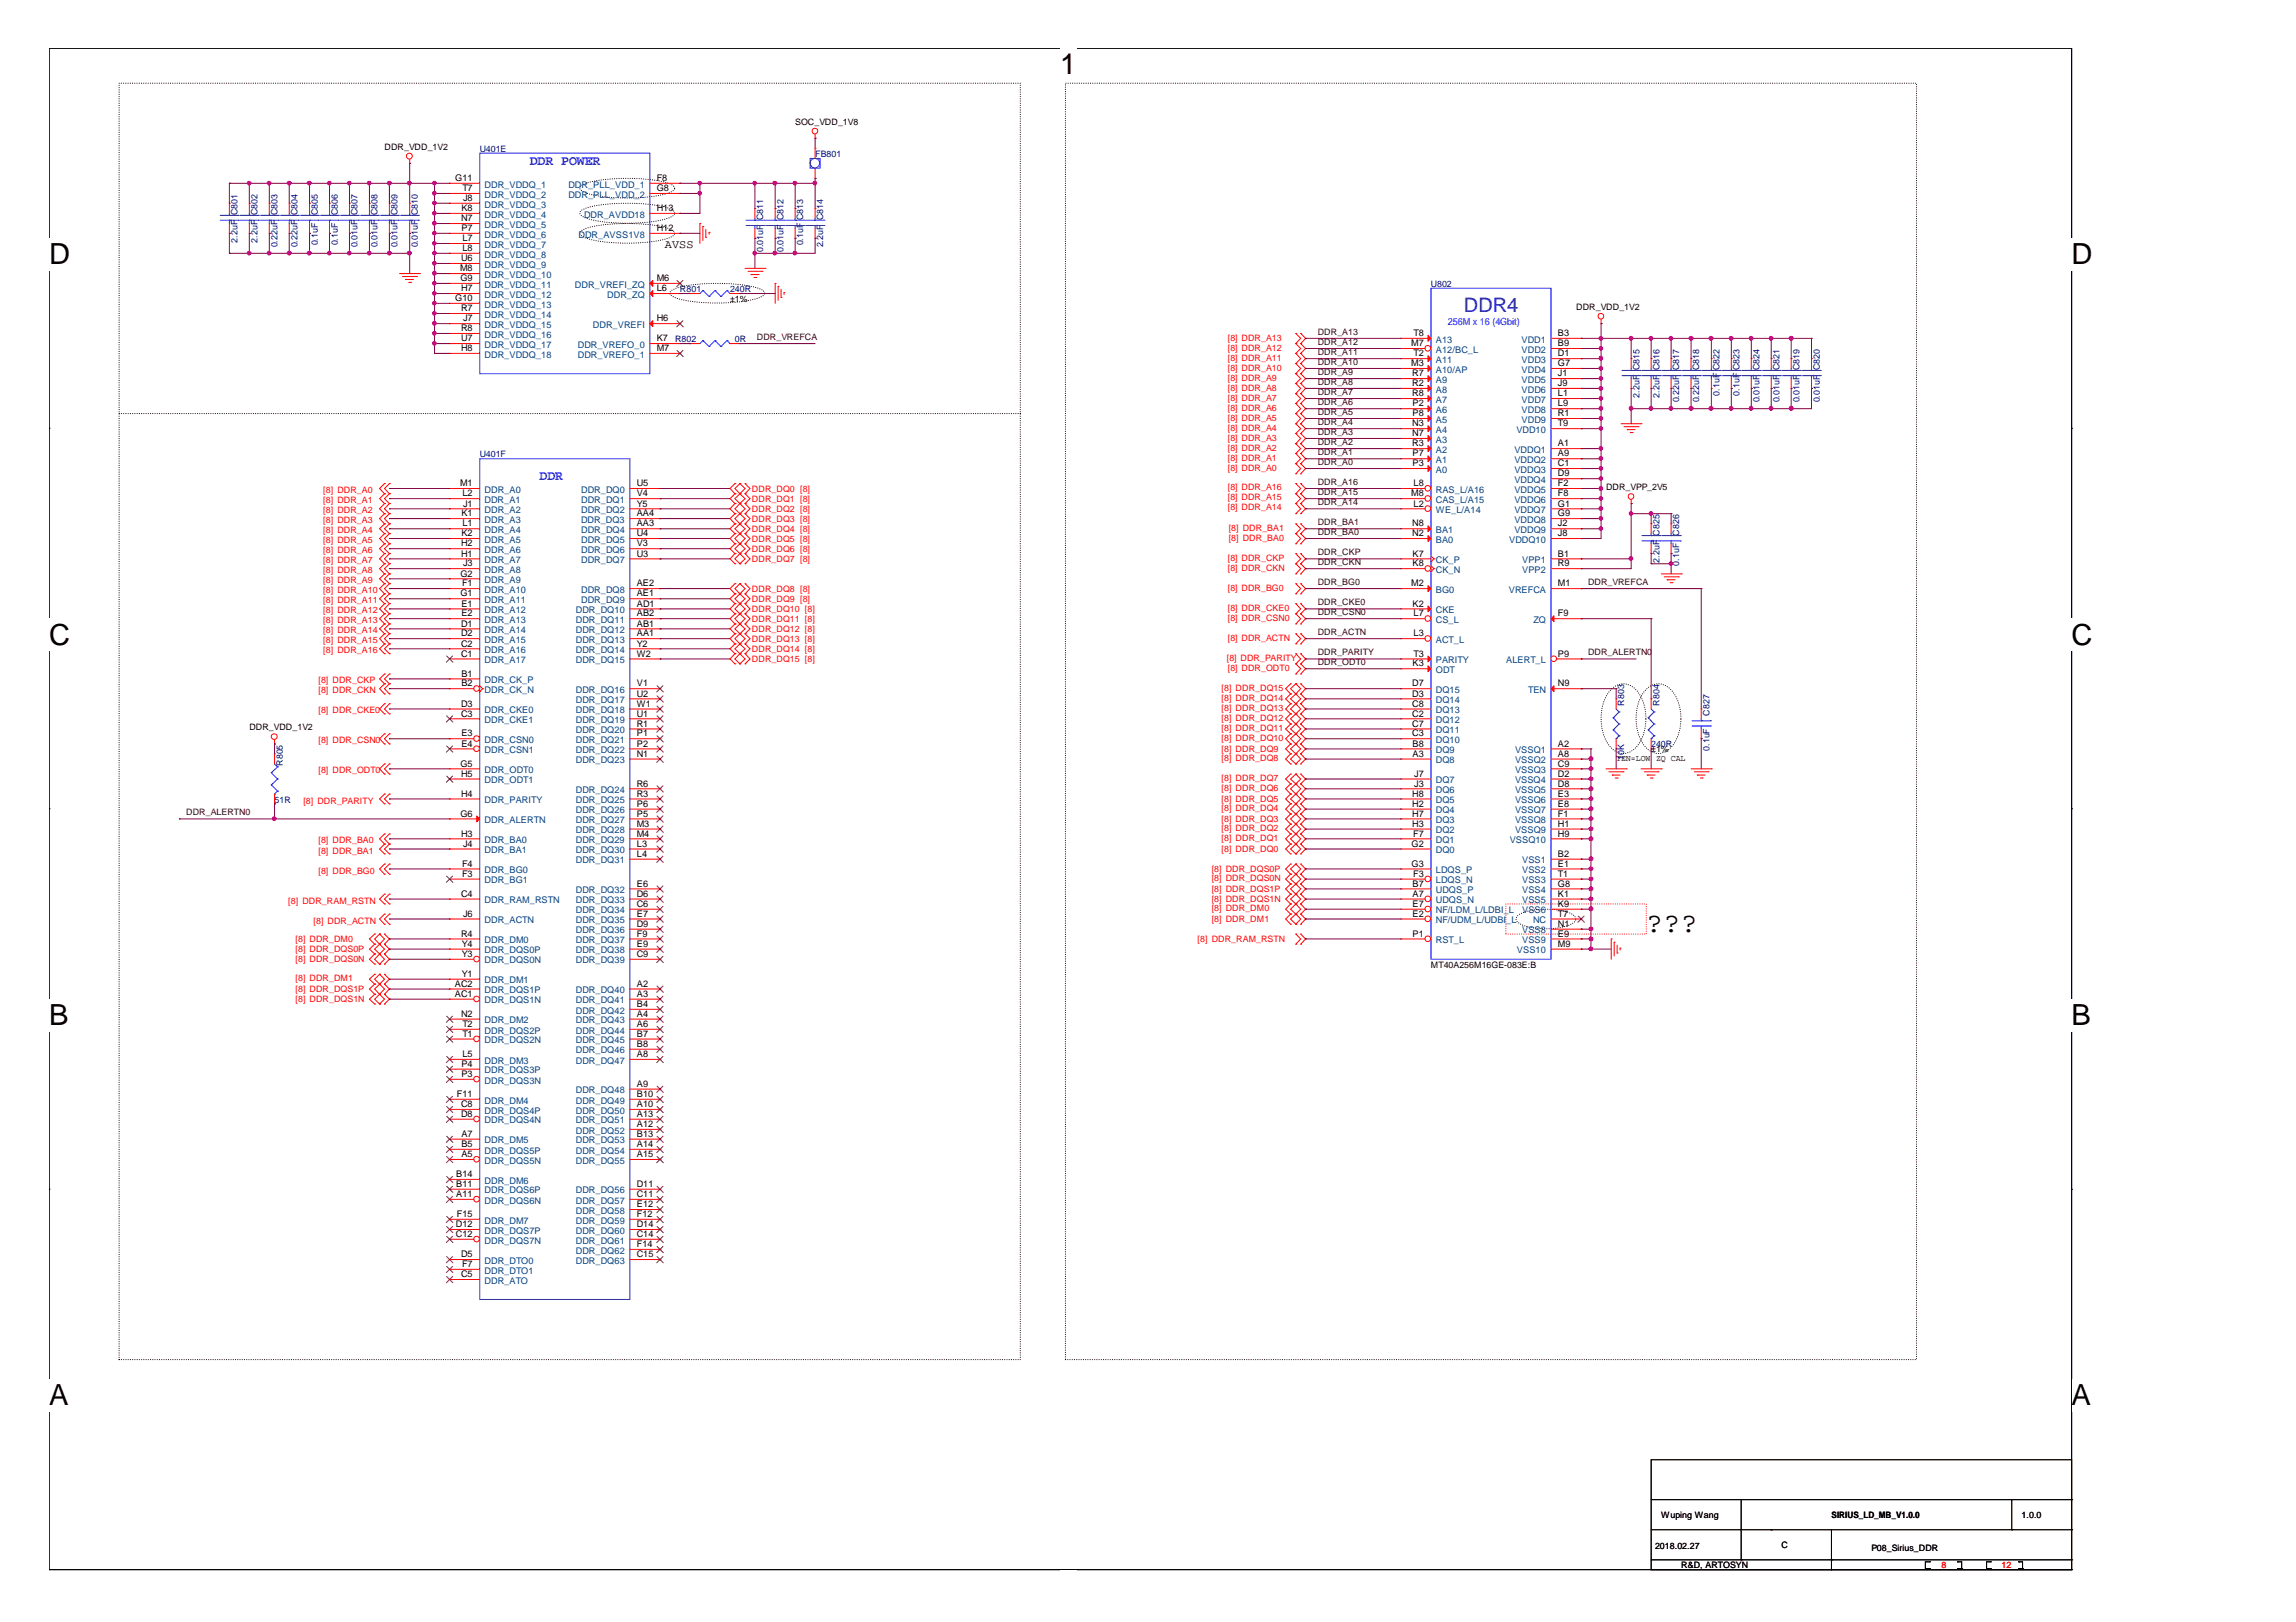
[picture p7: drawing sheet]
<svg xmlns="http://www.w3.org/2000/svg" width="297mm" height="210mm" viewBox="0 0 297 210" stroke-linecap="round" stroke-linejoin="round" font-family="sans-serif">
<defs><g id="words">
<g font-size="3.8">
<text x="137.2" y="9.6">1</text>
<text x="6.3" y="34.2">D</text>
<text x="268" y="34.2">D</text>
<text x="6.3" y="83.4">C</text>
<text x="268" y="83.4">C</text>
<text x="6.3" y="132.6">B</text>
<text x="268" y="132.6">B</text>
<text x="6.3" y="181.9">A</text>
<text x="268" y="181.9">A</text>
</g>
<text font-size="3.7" x="213" y="120.7">???</text>
<text font-size="2.6" fill="#00f" x="189.4" y="40.3">DDR4</text>
<g font-size="1.8" fill="#00f">
<text x="68.5" y="21.4">DDR POWER</text>
<text x="69.8" y="62.2">DDR</text>
</g>
<text font-size="1.5" x="86" y="32.1">AVSS</text>
<text font-size="1.3" fill="#00f" x="187.3" y="42">256M x 16 (4Gbit)</text>
<g font-size="1.2">
<text x="58.9" y="23.4">G11</text>
<text x="85" y="23.4">F8</text>
<text x="59.6" y="28.6">N7</text>
<text x="59.7" y="27.3">K8</text>
<text x="59.7" y="29.9">P7</text>
<text x="59.8" y="24.7">T7</text>
<text x="59.9" y="26">J8</text>
<text x="85" y="27.3">H13</text>
<text x="85" y="29.9">H12</text>
<text x="85" y="24.7">G8</text>
<text x="59.5" y="35.1">M8</text>
<text x="59.6" y="33.8">U6</text>
<text x="59.8" y="31.2">L7</text>
<text x="59.8" y="32.5">L8</text>
<text x="58.9" y="39">G10</text>
<text x="59.6" y="36.4">G9</text>
<text x="59.6" y="37.7">H7</text>
<text x="59.6" y="40.3">R7</text>
<text x="59.9" y="41.6">J7</text>
<text x="85" y="41.6">H6</text>
<text x="85" y="36.4">M6</text>
<text x="85" y="37.7">L6</text>
<text x="59.6" y="42.9">R8</text>
<text x="59.6" y="44.2">U7</text>
<text x="59.6" y="45.4">H8</text>
<text x="85" y="44.2">K7</text>
<text x="85" y="45.4">M7</text>
<text x="182.6" y="47.4">M3</text>
<text x="182.6" y="44.8">M7</text>
<text x="182.9" y="46.1">T2</text>
<text x="182.9" y="43.5">T8</text>
<text x="201.5" y="47.4">G7</text>
<text x="201.5" y="46.1">D1</text>
<text x="201.5" y="44.8">B9</text>
<text x="201.5" y="43.5">B3</text>
<text x="182.7" y="48.7">R7</text>
<text x="182.7" y="50">R2</text>
<text x="182.7" y="51.3">R8</text>
<text x="182.8" y="52.6">P2</text>
<text x="182.8" y="53.9">P8</text>
<text x="201.5" y="48.7">J1</text>
<text x="201.5" y="53.9">R1</text>
<text x="201.5" y="52.6">L9</text>
<text x="201.5" y="51.3">L1</text>
<text x="201.5" y="50">J9</text>
<text x="182.7" y="55.2">N3</text>
<text x="182.7" y="56.4">N7</text>
<text x="182.7" y="57.8">R3</text>
<text x="182.8" y="59.1">P7</text>
<text x="201.5" y="57.8">A1</text>
<text x="201.5" y="59.1">A9</text>
<text x="201.5" y="55.2">T9</text>
<text x="59.5" y="62.9">M1</text>
<text x="59.8" y="64.2">L2</text>
<text x="59.9" y="65.5">J1</text>
<text x="82.4" y="62.9">U5</text>
<text x="82.4" y="64.2">V4</text>
<text x="82.4" y="65.5">Y5</text>
<text x="182.6" y="64.2">M8</text>
<text x="182.8" y="60.3">P3</text>
<text x="182.9" y="65.5">L2</text>
<text x="182.9" y="62.9">L8</text>
<text x="201.5" y="65.5">G1</text>
<text x="201.5" y="62.9">F2</text>
<text x="201.5" y="61.7">D9</text>
<text x="201.5" y="60.3">C1</text>
<text x="201.5" y="64.2">F8</text>
<text x="59.6" y="70.7">H2</text>
<text x="59.7" y="66.8">K1</text>
<text x="59.7" y="69.4">K2</text>
<text x="59.8" y="68.1">L1</text>
<text x="82.4" y="66.8">AA4</text>
<text x="82.4" y="68.1">AA3</text>
<text x="82.4" y="69.4">U4</text>
<text x="82.4" y="70.7">V3</text>
<text x="182.7" y="69.4">N2</text>
<text x="182.7" y="68.1">N8</text>
<text x="201.5" y="68.1">J2</text>
<text x="201.5" y="66.8">G9</text>
<text x="201.5" y="69.4">J8</text>
<text x="59.6" y="77.2">G1</text>
<text x="59.6" y="74.6">G2</text>
<text x="59.6" y="72">H1</text>
<text x="59.8" y="75.9">F1</text>
<text x="59.9" y="73.3">J3</text>
<text x="82.4" y="72">U3</text>
<text x="82.4" y="75.9">AE2</text>
<text x="82.4" y="77.2">AE1</text>
<text x="182.6" y="75.9">M2</text>
<text x="182.8" y="72">K7</text>
<text x="182.8" y="73.3">K8</text>
<text x="201.5" y="75.9">M1</text>
<text x="201.5" y="73.3">R9</text>
<text x="201.5" y="72">B1</text>
<text x="59.6" y="81.1">D1</text>
<text x="59.6" y="82.4">D2</text>
<text x="59.6" y="83.7">C2</text>
<text x="59.7" y="78.5">E1</text>
<text x="59.7" y="79.8">E2</text>
<text x="82.4" y="78.5">AD1</text>
<text x="82.4" y="79.8">AB2</text>
<text x="82.4" y="81.1">AB1</text>
<text x="82.4" y="82.4">AA1</text>
<text x="82.4" y="83.7">Y2</text>
<text x="182.8" y="78.5">K2</text>
<text x="182.9" y="79.8">L7</text>
<text x="182.9" y="82.4">L3</text>
<text x="201.5" y="79.8">F9</text>
<text x="59.6" y="85">C1</text>
<text x="59.7" y="87.6">B1</text>
<text x="59.7" y="88.8">B2</text>
<text x="82.4" y="85">W2</text>
<text x="82.4" y="88.8">V1</text>
<text x="182.7" y="88.8">D7</text>
<text x="182.8" y="86.2">K3</text>
<text x="182.9" y="85">T3</text>
<text x="201.5" y="85">P9</text>
<text x="201.5" y="88.8">N9</text>
<text x="59.6" y="91.5">D3</text>
<text x="59.6" y="92.7">C3</text>
<text x="59.7" y="95.3">E3</text>
<text x="82.4" y="90.1">U2</text>
<text x="82.4" y="91.5">W1</text>
<text x="82.4" y="92.7">U1</text>
<text x="82.4" y="94">R1</text>
<text x="82.4" y="95.3">P1</text>
<text x="182.7" y="95.3">C3</text>
<text x="182.7" y="94">C7</text>
<text x="182.7" y="91.5">C8</text>
<text x="182.7" y="90.1">D3</text>
<text x="182.7" y="92.7">C2</text>
<text x="59.6" y="99.2">G5</text>
<text x="59.6" y="100.5">H5</text>
<text x="59.7" y="96.6">E4</text>
<text x="82.4" y="96.6">P2</text>
<text x="82.4" y="97.9">N1</text>
<text x="82.4" y="101.8">R6</text>
<text x="182.8" y="96.6">B8</text>
<text x="182.8" y="97.9">A3</text>
<text x="183" y="101.8">J3</text>
<text x="183" y="100.5">J7</text>
<text x="201.5" y="101.8">D8</text>
<text x="201.5" y="100.5">D2</text>
<text x="201.5" y="99.2">C9</text>
<text x="201.5" y="97.9">A8</text>
<text x="201.5" y="96.6">A2</text>
<text x="59.6" y="105.7">G6</text>
<text x="59.6" y="103.1">H4</text>
<text x="82.4" y="103.1">R3</text>
<text x="82.4" y="104.4">P6</text>
<text x="82.4" y="105.7">P5</text>
<text x="82.4" y="107">M3</text>
<text x="182.7" y="107">H3</text>
<text x="182.7" y="105.7">H7</text>
<text x="182.7" y="103.1">H8</text>
<text x="182.7" y="104.4">H2</text>
<text x="201.5" y="107">H1</text>
<text x="201.5" y="104.4">E8</text>
<text x="201.5" y="103.1">E3</text>
<text x="201.5" y="105.7">F1</text>
<text x="59.6" y="108.3">H3</text>
<text x="59.8" y="112.2">F4</text>
<text x="59.8" y="113.5">F3</text>
<text x="59.9" y="109.6">J4</text>
<text x="82.4" y="108.3">M4</text>
<text x="82.4" y="109.6">L3</text>
<text x="82.4" y="110.9">L4</text>
<text x="182.6" y="109.6">G2</text>
<text x="182.6" y="112.2">G3</text>
<text x="182.8" y="108.3">F7</text>
<text x="182.8" y="113.5">F3</text>
<text x="201.5" y="113.5">T1</text>
<text x="201.5" y="108.3">H9</text>
<text x="201.5" y="110.9">B2</text>
<text x="201.5" y="112.2">E1</text>
<text x="59.6" y="116">C4</text>
<text x="59.9" y="118.6">J6</text>
<text x="82.4" y="114.7">E6</text>
<text x="82.4" y="116">D6</text>
<text x="82.4" y="117.4">C6</text>
<text x="82.4" y="118.6">E7</text>
<text x="82.4" y="119.9">D9</text>
<text x="182.8" y="114.7">B7</text>
<text x="182.8" y="116">A7</text>
<text x="182.8" y="117.4">E7</text>
<text x="182.8" y="118.6">E2</text>
<text x="201.5" y="119.9">N1</text>
<text x="201.5" y="117.4">K9</text>
<text x="201.5" y="116">K1</text>
<text x="201.5" y="114.7">G8</text>
<text x="201.5" y="118.6">T7</text>
<text x="59.6" y="121.2">R4</text>
<text x="59.7" y="122.5">Y4</text>
<text x="59.7" y="123.8">Y3</text>
<text x="82.4" y="121.2">F9</text>
<text x="82.4" y="122.5">E9</text>
<text x="82.4" y="123.8">C9</text>
<text x="182.8" y="121.2">P1</text>
<text x="201.5" y="122.5">M9</text>
<text x="201.5" y="121.2">E9</text>
<text x="58.8" y="127.7">AC2</text>
<text x="58.8" y="129">AC1</text>
<text x="59.6" y="131.6">N2</text>
<text x="59.7" y="126.4">Y1</text>
<text x="82.4" y="127.7">A2</text>
<text x="82.4" y="129">A3</text>
<text x="82.4" y="130.3">B4</text>
<text x="82.4" y="131.6">A4</text>
<text x="59.8" y="136.8">L5</text>
<text x="59.8" y="132.9">T2</text>
<text x="59.8" y="134.2">T1</text>
<text x="82.4" y="132.9">A6</text>
<text x="82.4" y="134.2">B7</text>
<text x="82.4" y="135.5">B8</text>
<text x="82.4" y="136.8">A8</text>
<text x="59.1" y="142">F11</text>
<text x="59.6" y="143.3">C8</text>
<text x="59.7" y="138.1">P4</text>
<text x="59.7" y="139.4">P3</text>
<text x="82.4" y="140.6">A9</text>
<text x="82.4" y="142">B10</text>
<text x="82.4" y="143.3">A10</text>
<text x="59.6" y="144.5">D8</text>
<text x="59.7" y="147.1">A7</text>
<text x="59.7" y="148.4">B5</text>
<text x="59.7" y="149.7">A5</text>
<text x="82.4" y="144.5">A13</text>
<text x="82.4" y="145.9">A12</text>
<text x="82.4" y="147.1">B13</text>
<text x="82.4" y="148.4">A14</text>
<text x="82.4" y="149.7">A15</text>
<text x="59" y="152.3">B14</text>
<text x="59" y="153.6">B11</text>
<text x="59" y="154.9">A11</text>
<text x="82.4" y="153.6">D11</text>
<text x="82.4" y="154.9">C11</text>
<text x="59" y="158.8">D12</text>
<text x="59" y="160.1">C12</text>
<text x="59.1" y="157.5">F15</text>
<text x="82.4" y="156.2">E12</text>
<text x="82.4" y="157.5">F12</text>
<text x="82.4" y="158.8">D14</text>
<text x="82.4" y="160.1">C14</text>
<text x="82.4" y="161.4">F14</text>
<text x="59.6" y="165.3">C5</text>
<text x="59.6" y="162.7">D5</text>
<text x="59.8" y="164">F7</text>
<text x="82.4" y="162.7">C15</text>
</g>
<g font-size="1.2" fill="#004080">
<text x="62.7" y="24.3">DDR_VDDQ_1</text>
<text x="62.7" y="25.6">DDR_VDDQ_2</text>
<text x="62.7" y="26.9">DDR_VDDQ_3</text>
<text x="62.7" y="28.2">DDR_VDDQ_4</text>
<text x="62.7" y="29.5">DDR_VDDQ_5</text>
<text x="73.5" y="24.3">DDR_PLL_VDD_1</text>
<text x="73.5" y="25.6">DDR_PLL_VDD_2</text>
<text x="75.6" y="28.2">DDR_AVDD18</text>
<text x="62.7" y="30.7">DDR_VDDQ_6</text>
<text x="62.7" y="32.1">DDR_VDDQ_7</text>
<text x="62.7" y="33.3">DDR_VDDQ_8</text>
<text x="62.7" y="34.6">DDR_VDDQ_9</text>
<text x="62.7" y="36">DDR_VDDQ_10</text>
<text x="74.8" y="30.7">DDR_AVSS1V8</text>
<text x="62.7" y="37.2">DDR_VDDQ_11</text>
<text x="62.7" y="38.5">DDR_VDDQ_12</text>
<text x="62.7" y="39.8">DDR_VDDQ_13</text>
<text x="62.7" y="41.1">DDR_VDDQ_14</text>
<text x="74.4" y="37.2">DDR_VREFI_ZQ</text>
<text x="78.6" y="38.5">DDR_ZQ</text>
<text x="62.7" y="42.4">DDR_VDDQ_15</text>
<text x="62.7" y="43.7">DDR_VDDQ_16</text>
<text x="62.7" y="45">DDR_VDDQ_17</text>
<text x="62.7" y="46.3">DDR_VDDQ_18</text>
<text x="74.8" y="45">DDR_VREFO_0</text>
<text x="74.8" y="46.3">DDR_VREFO_1</text>
<text x="76.7" y="42.4">DDR_VREFI</text>
<text x="185.8" y="47">A11</text>
<text x="185.8" y="45.6">A12/BC_L</text>
<text x="185.8" y="44.3">A13</text>
<text x="196.8" y="47">VDD3</text>
<text x="196.8" y="45.6">VDD2</text>
<text x="196.8" y="44.3">VDD1</text>
<text x="185.8" y="48.2">A10/AP</text>
<text x="185.8" y="49.5">A9</text>
<text x="185.8" y="50.8">A8</text>
<text x="185.8" y="52.1">A7</text>
<text x="185.8" y="53.4">A6</text>
<text x="196.8" y="49.5">VDD5</text>
<text x="196.8" y="53.4">VDD8</text>
<text x="196.8" y="52.1">VDD7</text>
<text x="196.8" y="50.8">VDD6</text>
<text x="196.8" y="48.2">VDD4</text>
<text x="185.8" y="54.7">A5</text>
<text x="185.8" y="56">A4</text>
<text x="185.8" y="57.3">A3</text>
<text x="185.8" y="58.6">A2</text>
<text x="185.8" y="59.9">A1</text>
<text x="195.9" y="58.6">VDDQ1</text>
<text x="195.9" y="59.9">VDDQ2</text>
<text x="196.2" y="56">VDD10</text>
<text x="196.8" y="54.7">VDD9</text>
<text x="62.7" y="63.8">DDR_A0</text>
<text x="62.7" y="65.1">DDR_A1</text>
<text x="75.2" y="63.8">DDR_DQ0</text>
<text x="75.2" y="65.1">DDR_DQ1</text>
<text x="185.8" y="65.1">CAS_L/A15</text>
<text x="185.8" y="61.2">A0</text>
<text x="185.8" y="63.8">RAS_L/A16</text>
<text x="195.9" y="63.8">VDDQ5</text>
<text x="195.9" y="62.5">VDDQ4</text>
<text x="195.9" y="61.2">VDDQ3</text>
<text x="195.9" y="65.1">VDDQ6</text>
<text x="62.7" y="66.4">DDR_A2</text>
<text x="62.7" y="67.7">DDR_A3</text>
<text x="62.7" y="69">DDR_A4</text>
<text x="62.7" y="70.2">DDR_A5</text>
<text x="62.7" y="71.6">DDR_A6</text>
<text x="75.2" y="66.4">DDR_DQ2</text>
<text x="75.2" y="67.7">DDR_DQ3</text>
<text x="75.2" y="69">DDR_DQ4</text>
<text x="75.2" y="70.2">DDR_DQ5</text>
<text x="75.2" y="71.6">DDR_DQ6</text>
<text x="185.8" y="70.2">BA0</text>
<text x="185.8" y="66.4">WE_L/A14</text>
<text x="185.8" y="69">BA1</text>
<text x="195.2" y="70.2">VDDQ10</text>
<text x="195.9" y="69">VDDQ9</text>
<text x="195.9" y="67.7">VDDQ8</text>
<text x="195.9" y="66.4">VDDQ7</text>
<text x="62.7" y="76.7">DDR_A10</text>
<text x="62.7" y="72.9">DDR_A7</text>
<text x="62.7" y="74.1">DDR_A8</text>
<text x="62.7" y="75.5">DDR_A9</text>
<text x="75.2" y="72.9">DDR_DQ7</text>
<text x="75.2" y="76.7">DDR_DQ8</text>
<text x="185.8" y="72.9">CK_P</text>
<text x="185.8" y="74.1">CK_N</text>
<text x="185.8" y="76.7">BG0</text>
<text x="195.2" y="76.7">VREFCA</text>
<text x="196.9" y="74.1">VPP2</text>
<text x="196.9" y="72.9">VPP1</text>
<text x="62.7" y="78">DDR_A11</text>
<text x="62.7" y="79.3">DDR_A12</text>
<text x="62.7" y="80.6">DDR_A13</text>
<text x="62.7" y="81.9">DDR_A14</text>
<text x="62.7" y="83.2">DDR_A15</text>
<text x="74.5" y="79.3">DDR_DQ10</text>
<text x="74.5" y="80.6">DDR_DQ11</text>
<text x="74.5" y="81.9">DDR_DQ12</text>
<text x="74.5" y="83.2">DDR_DQ13</text>
<text x="75.2" y="78">DDR_DQ9</text>
<text x="185.8" y="79.3">CKE</text>
<text x="185.8" y="80.6">CS_L</text>
<text x="185.8" y="83.2">ACT_L</text>
<text x="198.4" y="80.6">ZQ</text>
<text x="62.7" y="84.5">DDR_A16</text>
<text x="62.7" y="85.8">DDR_A17</text>
<text x="62.7" y="88.4">DDR_CK_P</text>
<text x="62.7" y="89.7">DDR_CK_N</text>
<text x="74.5" y="84.5">DDR_DQ14</text>
<text x="74.5" y="85.8">DDR_DQ15</text>
<text x="74.5" y="89.7">DDR_DQ16</text>
<text x="185.8" y="89.7">DQ15</text>
<text x="185.8" y="87.1">ODT</text>
<text x="185.8" y="85.8">PARITY</text>
<text x="194.9" y="85.8">ALERT_L</text>
<text x="197.7" y="89.7">TEN</text>
<text x="62.7" y="92.3">DDR_CKE0</text>
<text x="62.7" y="93.6">DDR_CKE1</text>
<text x="74.5" y="91">DDR_DQ17</text>
<text x="74.5" y="92.3">DDR_DQ18</text>
<text x="74.5" y="93.6">DDR_DQ19</text>
<text x="74.5" y="94.9">DDR_DQ20</text>
<text x="185.8" y="94.9">DQ11</text>
<text x="185.8" y="92.3">DQ13</text>
<text x="185.8" y="91">DQ14</text>
<text x="185.8" y="93.6">DQ12</text>
<text x="62.7" y="96.2">DDR_CSN0</text>
<text x="62.7" y="97.5">DDR_CSN1</text>
<text x="62.7" y="100">DDR_ODT0</text>
<text x="62.7" y="101.4">DDR_ODT1</text>
<text x="74.5" y="96.2">DDR_DQ21</text>
<text x="74.5" y="97.5">DDR_DQ22</text>
<text x="74.5" y="98.8">DDR_DQ23</text>
<text x="185.8" y="96.2">DQ10</text>
<text x="185.8" y="97.5">DQ9</text>
<text x="185.8" y="98.8">DQ8</text>
<text x="185.8" y="101.4">DQ7</text>
<text x="196" y="101.4">VSSQ4</text>
<text x="196" y="100">VSSQ3</text>
<text x="196" y="98.8">VSSQ2</text>
<text x="196" y="97.5">VSSQ1</text>
<text x="62.7" y="106.5">DDR_ALERTN</text>
<text x="62.7" y="103.9">DDR_PARITY</text>
<text x="74.5" y="102.6">DDR_DQ24</text>
<text x="74.5" y="103.9">DDR_DQ25</text>
<text x="74.5" y="105.3">DDR_DQ26</text>
<text x="74.5" y="106.5">DDR_DQ27</text>
<text x="74.5" y="107.8">DDR_DQ28</text>
<text x="185.8" y="107.8">DQ2</text>
<text x="185.8" y="106.5">DQ3</text>
<text x="185.8" y="103.9">DQ5</text>
<text x="185.8" y="102.6">DQ6</text>
<text x="185.8" y="105.3">DQ4</text>
<text x="196" y="107.8">VSSQ9</text>
<text x="196" y="105.3">VSSQ7</text>
<text x="196" y="103.9">VSSQ6</text>
<text x="196" y="102.6">VSSQ5</text>
<text x="196" y="106.5">VSSQ8</text>
<text x="62.7" y="109.1">DDR_BA0</text>
<text x="62.7" y="110.4">DDR_BA1</text>
<text x="62.7" y="113">DDR_BG0</text>
<text x="74.5" y="109.1">DDR_DQ29</text>
<text x="74.5" y="110.4">DDR_DQ30</text>
<text x="74.5" y="111.7">DDR_DQ31</text>
<text x="185.8" y="109.1">DQ1</text>
<text x="185.8" y="110.4">DQ0</text>
<text x="185.8" y="113">LDQS_P</text>
<text x="195.3" y="109.1">VSSQ10</text>
<text x="196.9" y="111.7">VSS1</text>
<text x="196.9" y="113">VSS2</text>
<text x="62.7" y="119.5">DDR_ACTN</text>
<text x="62.7" y="114.3">DDR_BG1</text>
<text x="62.7" y="116.9">DDR_RAM_RSTN</text>
<text x="74.5" y="115.6">DDR_DQ32</text>
<text x="74.5" y="116.9">DDR_DQ33</text>
<text x="74.5" y="118.2">DDR_DQ34</text>
<text x="74.5" y="119.5">DDR_DQ35</text>
<text x="185.8" y="115.6">UDQS_P</text>
<text x="185.8" y="116.9">UDQS_N</text>
<text x="185.8" y="118.2">NF/LDM_L/LDBI_L</text>
<text x="185.8" y="114.3">LDQS_N</text>
<text x="185.8" y="119.5">NF/UDM_L/UDBI_L</text>
<text x="196.9" y="114.3">VSS3</text>
<text x="196.9" y="118.2">VSS6</text>
<text x="196.9" y="116.9">VSS5</text>
<text x="196.9" y="115.6">VSS4</text>
<text x="198.3" y="119.5">NC</text>
<text x="62.7" y="122.1">DDR_DM0</text>
<text x="62.7" y="123.4">DDR_DQS0P</text>
<text x="62.7" y="124.7">DDR_DQS0N</text>
<text x="74.5" y="120.8">DDR_DQ36</text>
<text x="74.5" y="122.1">DDR_DQ37</text>
<text x="74.5" y="123.4">DDR_DQ38</text>
<text x="74.5" y="124.7">DDR_DQ39</text>
<text x="185.8" y="122.1">RST_L</text>
<text x="196.3" y="123.4">VSS10</text>
<text x="196.9" y="120.8">VSS8</text>
<text x="196.9" y="122.1">VSS9</text>
<text x="62.7" y="127.3">DDR_DM1</text>
<text x="62.7" y="128.5">DDR_DQS1P</text>
<text x="62.7" y="129.9">DDR_DQS1N</text>
<text x="74.5" y="128.5">DDR_DQ40</text>
<text x="74.5" y="129.9">DDR_DQ41</text>
<text x="74.5" y="131.2">DDR_DQ42</text>
<text x="62.7" y="132.4">DDR_DM2</text>
<text x="62.7" y="137.6">DDR_DM3</text>
<text x="62.7" y="133.7">DDR_DQS2P</text>
<text x="62.7" y="135">DDR_DQS2N</text>
<text x="74.5" y="132.4">DDR_DQ43</text>
<text x="74.5" y="133.7">DDR_DQ44</text>
<text x="74.5" y="135">DDR_DQ45</text>
<text x="74.5" y="136.3">DDR_DQ46</text>
<text x="74.5" y="137.6">DDR_DQ47</text>
<text x="62.7" y="142.8">DDR_DM4</text>
<text x="62.7" y="138.9">DDR_DQS3P</text>
<text x="62.7" y="140.2">DDR_DQS3N</text>
<text x="74.5" y="141.5">DDR_DQ48</text>
<text x="74.5" y="142.8">DDR_DQ49</text>
<text x="62.7" y="148">DDR_DM5</text>
<text x="62.7" y="144.1">DDR_DQS4P</text>
<text x="62.7" y="145.4">DDR_DQS4N</text>
<text x="62.7" y="149.3">DDR_DQS5P</text>
<text x="74.5" y="144.1">DDR_DQ50</text>
<text x="74.5" y="145.4">DDR_DQ51</text>
<text x="74.5" y="146.7">DDR_DQ52</text>
<text x="74.5" y="148">DDR_DQ53</text>
<text x="74.5" y="149.3">DDR_DQ54</text>
<text x="62.7" y="153.2">DDR_DM6</text>
<text x="62.7" y="150.6">DDR_DQS5N</text>
<text x="62.7" y="154.4">DDR_DQS6P</text>
<text x="62.7" y="155.8">DDR_DQS6N</text>
<text x="74.5" y="150.6">DDR_DQ55</text>
<text x="74.5" y="154.4">DDR_DQ56</text>
<text x="74.5" y="155.8">DDR_DQ57</text>
<text x="62.7" y="158.3">DDR_DM7</text>
<text x="62.7" y="159.7">DDR_DQS7P</text>
<text x="62.7" y="160.9">DDR_DQS7N</text>
<text x="74.5" y="157.1">DDR_DQ58</text>
<text x="74.5" y="158.3">DDR_DQ59</text>
<text x="74.5" y="159.7">DDR_DQ60</text>
<text x="74.5" y="160.9">DDR_DQ61</text>
<text x="62.7" y="166.1">DDR_ATO</text>
<text x="62.7" y="163.5">DDR_DTO0</text>
<text x="62.7" y="164.8">DDR_DTO1</text>
<text x="74.5" y="162.2">DDR_DQ62</text>
<text x="74.5" y="163.5">DDR_DQ63</text>
</g>
<g font-size="1.1">
<text x="102.9" y="16.1">SOC_VDD_1V8</text>
<text x="49.7" y="19.4">DDR_VDD_1V2</text>
<text x="94.4" y="39.1">±1%</text>
<text x="203.9" y="40.1">DDR_VDD_1V2</text>
<text x="207.8" y="63.4">DDR_VPP_2V5</text>
<text x="32.3" y="94.5">DDR_VDD_1V2</text>
<text x="209.1" y="98.5">TEN=LOW</text>
<text x="213.6" y="97.4">±1%</text>
<text x="214.2" y="98.5">ZQ CAL</text>
<text x="185.1" y="125.2">MT40A256M16GE-083E:B</text>
<text x="214.9" y="196.5">Wuping Wang</text>
<text x="236.9" y="196.4">SIRIUS_LD_MB_V1.0.0</text>
<text x="261.5" y="196.5">1.0.0</text>
<text x="214.1" y="200.5">2018.02.27</text>
<text x="217.5" y="203">R&amp;D, ARTOSYN</text>
<text x="230.5" y="200.3">C</text>
<text x="242.1" y="200.8">P08_Sirius_DDR</text>
</g>
<g font-size="1.1" fill="#000080">
<text x="62.1" y="19.7">U401E</text>
<text x="105.5" y="20.3">FB801</text>
<text x="30.7" y="27.9" transform="rotate(-90 30.7 27.9)">C801</text>
<text x="33.3" y="27.9" transform="rotate(-90 33.3 27.9)">C802</text>
<text x="35.9" y="27.9" transform="rotate(-90 35.9 27.9)">C803</text>
<text x="38.5" y="27.9" transform="rotate(-90 38.5 27.9)">C804</text>
<text x="41.1" y="27.9" transform="rotate(-90 41.1 27.9)">C805</text>
<text x="43.7" y="27.9" transform="rotate(-90 43.7 27.9)">C806</text>
<text x="46.3" y="27.9" transform="rotate(-90 46.3 27.9)">C807</text>
<text x="48.9" y="27.9" transform="rotate(-90 48.9 27.9)">C808</text>
<text x="51.4" y="27.9" transform="rotate(-90 51.4 27.9)">C809</text>
<text x="54.1" y="27.9" transform="rotate(-90 54.1 27.9)">C810</text>
<text x="98.7" y="28.5" transform="rotate(-90 98.7 28.5)">C811</text>
<text x="101.3" y="28.5" transform="rotate(-90 101.3 28.5)">C812</text>
<text x="103.9" y="28.5" transform="rotate(-90 103.9 28.5)">C813</text>
<text x="106.5" y="28.5" transform="rotate(-90 106.5 28.5)">C814</text>
<text x="30.7" y="31.4" transform="rotate(-90 30.7 31.4)">2.2uF</text>
<text x="33.3" y="31.4" transform="rotate(-90 33.3 31.4)">2.2uF</text>
<text x="35.9" y="32" transform="rotate(-90 35.9 32)">0.22uF</text>
<text x="38.5" y="32" transform="rotate(-90 38.5 32)">0.22uF</text>
<text x="41.1" y="31.8" transform="rotate(-90 41.1 31.8)">0.1uF</text>
<text x="43.7" y="31.8" transform="rotate(-90 43.7 31.8)">0.1uF</text>
<text x="46.3" y="32" transform="rotate(-90 46.3 32)">0.01uF</text>
<text x="48.9" y="32" transform="rotate(-90 48.9 32)">0.01uF</text>
<text x="51.4" y="32" transform="rotate(-90 51.4 32)">0.01uF</text>
<text x="54.1" y="32" transform="rotate(-90 54.1 32)">0.01uF</text>
<text x="98.7" y="32.7" transform="rotate(-90 98.7 32.7)">0.01uF</text>
<text x="101.3" y="32.7" transform="rotate(-90 101.3 32.7)">0.01uF</text>
<text x="103.9" y="31.8" transform="rotate(-90 103.9 31.8)">0.1uF</text>
<text x="106.5" y="32" transform="rotate(-90 106.5 32)">2.2uF</text>
<text x="88" y="37.8">R801</text>
<text x="94.4" y="37.8">240R</text>
<text x="185.1" y="37.1">U802</text>
<text x="87.3" y="44.3">R802</text>
<text x="95.1" y="44.3">0R</text>
<text x="212.1" y="47.9" transform="rotate(-90 212.1 47.9)">C815</text>
<text x="214.7" y="47.9" transform="rotate(-90 214.7 47.9)">C816</text>
<text x="217.3" y="47.9" transform="rotate(-90 217.3 47.9)">C817</text>
<text x="219.8" y="47.9" transform="rotate(-90 219.8 47.9)">C818</text>
<text x="222.5" y="47.9" transform="rotate(-90 222.5 47.9)">C822</text>
<text x="225" y="47.9" transform="rotate(-90 225 47.9)">C823</text>
<text x="227.6" y="47.9" transform="rotate(-90 227.6 47.9)">C824</text>
<text x="230.2" y="47.9" transform="rotate(-90 230.2 47.9)">C821</text>
<text x="232.8" y="47.9" transform="rotate(-90 232.8 47.9)">C819</text>
<text x="235.4" y="47.9" transform="rotate(-90 235.4 47.9)">C820</text>
<text x="212.1" y="51.4" transform="rotate(-90 212.1 51.4)">2.2uF</text>
<text x="214.7" y="51.4" transform="rotate(-90 214.7 51.4)">2.2uF</text>
<text x="217.3" y="52.1" transform="rotate(-90 217.3 52.1)">0.22uF</text>
<text x="219.8" y="52.1" transform="rotate(-90 219.8 52.1)">0.22uF</text>
<text x="222.5" y="51.2" transform="rotate(-90 222.5 51.2)">0.1uF</text>
<text x="225" y="51.2" transform="rotate(-90 225 51.2)">0.1uF</text>
<text x="227.6" y="52.1" transform="rotate(-90 227.6 52.1)">0.01uF</text>
<text x="230.2" y="52.1" transform="rotate(-90 230.2 52.1)">0.01uF</text>
<text x="232.8" y="52.1" transform="rotate(-90 232.8 52.1)">0.01uF</text>
<text x="235.4" y="52.1" transform="rotate(-90 235.4 52.1)">0.01uF</text>
<text x="62.1" y="59.2">U401F</text>
<text x="214.7" y="69.3" transform="rotate(-90 214.7 69.3)">C825</text>
<text x="217.3" y="69.3" transform="rotate(-90 217.3 69.3)">C826</text>
<text x="214.7" y="72.8" transform="rotate(-90 214.7 72.8)">2.2uF</text>
<text x="217.3" y="73.2" transform="rotate(-90 217.3 73.2)">0.1uF</text>
<text x="210.1" y="91.3" transform="rotate(-90 210.1 91.3)">R803</text>
<text x="214.7" y="91.3" transform="rotate(-90 214.7 91.3)">R804</text>
<text x="221.1" y="92.6" transform="rotate(-90 221.1 92.6)">C827</text>
<text x="36.6" y="99.1" transform="rotate(-90 36.6 99.1)">R805</text>
<text x="210.1" y="98.4" transform="rotate(-90 210.1 98.4)">10K</text>
<text x="213.6" y="96.7">240R</text>
<text x="221.1" y="97.2" transform="rotate(-90 221.1 97.2)">0.1uF</text>
<text x="35.5" y="103.9">51R</text>
</g>
<g font-size="1.1" fill="#400000">
<text x="97.9" y="44">DDR_VREFCA</text>
<text x="170.5" y="43.3">DDR_A13</text>
<text x="170.5" y="45.9">DDR_A11</text>
<text x="170.5" y="47.2">DDR_A10</text>
<text x="170.5" y="44.6">DDR_A12</text>
<text x="170.5" y="52.4">DDR_A6</text>
<text x="170.5" y="53.7">DDR_A5</text>
<text x="170.5" y="48.5">DDR_A9</text>
<text x="170.5" y="49.8">DDR_A8</text>
<text x="170.5" y="51.1">DDR_A7</text>
<text x="170.5" y="58.9">DDR_A1</text>
<text x="170.5" y="56.3">DDR_A3</text>
<text x="170.5" y="57.6">DDR_A2</text>
<text x="170.5" y="55">DDR_A4</text>
<text x="170.5" y="60.2">DDR_A0</text>
<text x="170.5" y="64.1">DDR_A15</text>
<text x="170.5" y="65.4">DDR_A14</text>
<text x="170.5" y="62.8">DDR_A16</text>
<text x="170.5" y="71.9">DDR_CKP</text>
<text x="170.5" y="68">DDR_BA1</text>
<text x="170.5" y="69.2">DDR_BA0</text>
<text x="170.5" y="73.1">DDR_CKN</text>
<text x="170.5" y="75.7">DDR_BG0</text>
<text x="205.4" y="75.7">DDR_VREFCA</text>
<text x="170.5" y="78.3">DDR_CKE0</text>
<text x="170.5" y="79.6">DDR_CSN0</text>
<text x="170.5" y="82.2">DDR_ACTN</text>
<text x="170.5" y="86.1">DDR_ODT0</text>
<text x="170.5" y="84.8">DDR_PARITY</text>
<text x="205.4" y="84.8">DDR_ALERTN0</text>
<text x="24.1" y="105.5">DDR_ALERTN0</text>
</g>
<g font-size="1.1" fill="#f00">
<text x="158.8" y="44.1">[8] DDR_A13</text>
<text x="158.8" y="46.7">[8] DDR_A11</text>
<text x="158.8" y="45.4">[8] DDR_A12</text>
<text x="158.8" y="51.9">[8] DDR_A7</text>
<text x="158.8" y="50.6">[8] DDR_A8</text>
<text x="158.8" y="53.2">[8] DDR_A6</text>
<text x="158.8" y="49.3">[8] DDR_A9</text>
<text x="158.8" y="48">[8] DDR_A10</text>
<text x="158.8" y="59.7">[8] DDR_A1</text>
<text x="158.8" y="58.4">[8] DDR_A2</text>
<text x="158.8" y="55.8">[8] DDR_A4</text>
<text x="158.8" y="54.5">[8] DDR_A5</text>
<text x="158.8" y="57.1">[8] DDR_A3</text>
<text x="41.8" y="63.8">[8] DDR_A0</text>
<text x="41.8" y="65.1">[8] DDR_A1</text>
<text x="97.3" y="63.7">DDR_DQ0 [8]</text>
<text x="97.3" y="65">DDR_DQ1 [8]</text>
<text x="158.8" y="61">[8] DDR_A0</text>
<text x="158.8" y="63.4">[8] DDR_A16</text>
<text x="158.8" y="64.7">[8] DDR_A15</text>
<text x="41.8" y="66.4">[8] DDR_A2</text>
<text x="41.8" y="67.7">[8] DDR_A3</text>
<text x="41.8" y="69">[8] DDR_A4</text>
<text x="41.8" y="70.3">[8] DDR_A5</text>
<text x="41.8" y="71.6">[8] DDR_A6</text>
<text x="97.3" y="66.3">DDR_DQ2 [8]</text>
<text x="97.3" y="67.6">DDR_DQ3 [8]</text>
<text x="97.3" y="68.9">DDR_DQ4 [8]</text>
<text x="97.3" y="70.2">DDR_DQ5 [8]</text>
<text x="97.3" y="71.5">DDR_DQ6 [8]</text>
<text x="158.8" y="66">[8] DDR_A14</text>
<text x="159" y="68.7">[8] DDR_BA1</text>
<text x="159" y="70">[8] DDR_BA0</text>
<text x="41.8" y="72.9">[8] DDR_A7</text>
<text x="41.8" y="74.2">[8] DDR_A8</text>
<text x="41.8" y="75.5">[8] DDR_A9</text>
<text x="41.8" y="76.8">[8] DDR_A10</text>
<text x="97.3" y="72.7">DDR_DQ7 [8]</text>
<text x="97.3" y="76.6">DDR_DQ8 [8]</text>
<text x="97.3" y="77.9">DDR_DQ9 [8]</text>
<text x="158.8" y="72.6">[8] DDR_CKP</text>
<text x="158.8" y="73.9">[8] DDR_CKN</text>
<text x="158.8" y="76.5">[8] DDR_BG0</text>
<text x="41.8" y="78.1">[8] DDR_A11</text>
<text x="41.8" y="79.3">[8] DDR_A12</text>
<text x="41.8" y="80.7">[8] DDR_A13</text>
<text x="41.8" y="82">[8] DDR_A14</text>
<text x="41.8" y="83.2">[8] DDR_A15</text>
<text x="97.3" y="79.2">DDR_DQ10 [8]</text>
<text x="97.3" y="80.5">DDR_DQ11 [8]</text>
<text x="97.3" y="81.8">DDR_DQ12 [8]</text>
<text x="97.3" y="83.1">DDR_DQ13 [8]</text>
<text x="158.8" y="83">[8] DDR_ACTN</text>
<text x="158.8" y="79.1">[8] DDR_CKE0</text>
<text x="158.8" y="80.4">[8] DDR_CSN0</text>
<text x="41.2" y="88.4">[8] DDR_CKP</text>
<text x="41.2" y="89.7">[8] DDR_CKN</text>
<text x="41.8" y="84.6">[8] DDR_A16</text>
<text x="97.3" y="84.4">DDR_DQ14 [8]</text>
<text x="97.3" y="85.7">DDR_DQ15 [8]</text>
<text x="158" y="89.5">[8] DDR_DQ15</text>
<text x="158.7" y="85.6">[8] DDR_PARITY</text>
<text x="158.8" y="86.9">[8] DDR_ODT0</text>
<text x="41.2" y="92.3">[8] DDR_CKE0</text>
<text x="158" y="90.8">[8] DDR_DQ14</text>
<text x="158" y="92">[8] DDR_DQ13</text>
<text x="158" y="93.4">[8] DDR_DQ12</text>
<text x="158" y="94.6">[8] DDR_DQ11</text>
<text x="158" y="95.9">[8] DDR_DQ10</text>
<text x="41.2" y="96.2">[8] DDR_CSN0</text>
<text x="41.2" y="100.1">[8] DDR_ODT0</text>
<text x="158" y="97.3">[8] DDR_DQ9</text>
<text x="158" y="98.5">[8] DDR_DQ8</text>
<text x="158" y="101.1">[8] DDR_DQ7</text>
<text x="39.2" y="104">[8] DDR_PARITY</text>
<text x="158" y="102.4">[8] DDR_DQ6</text>
<text x="158" y="103.7">[8] DDR_DQ5</text>
<text x="158" y="105">[8] DDR_DQ4</text>
<text x="158" y="106.3">[8] DDR_DQ3</text>
<text x="158" y="107.6">[8] DDR_DQ2</text>
<text x="41.2" y="109.1">[8] DDR_BA0</text>
<text x="41.2" y="110.5">[8] DDR_BA1</text>
<text x="41.2" y="113">[8] DDR_BG0</text>
<text x="156.8" y="112.8">[8] DDR_DQS0P</text>
<text x="158" y="108.9">[8] DDR_DQ1</text>
<text x="158" y="110.2">[8] DDR_DQ0</text>
<text x="37.3" y="116.9">[8] DDR_RAM_RSTN</text>
<text x="40.6" y="119.5">[8] DDR_ACTN</text>
<text x="156.8" y="118">[8] DDR_DM0</text>
<text x="156.8" y="119.3">[8] DDR_DM1</text>
<text x="156.8" y="114.1">[8] DDR_DQS0N</text>
<text x="156.8" y="115.4">[8] DDR_DQS1P</text>
<text x="156.8" y="116.7">[8] DDR_DQS1N</text>
<text x="38.2" y="121.8">[8] DDR_DM0</text>
<text x="38.2" y="123.2">[8] DDR_DQS0P</text>
<text x="38.2" y="124.4">[8] DDR_DQS0N</text>
<text x="154.9" y="121.8">[8] DDR_RAM_RSTN</text>
<text x="38.2" y="127">[8] DDR_DM1</text>
<text x="38.2" y="128.3">[8] DDR_DQS1P</text>
<text x="38.2" y="129.6">[8] DDR_DQS1N</text>
<text x="251.2" y="203">8</text>
<text x="259" y="203">12</text>
</g>
</g></defs>
<path d="M6.3 6.2h261.7v196.9h-261.7z" fill="none" stroke="#000" stroke-width=".13"/>
<g fill="#fff">
<path d="M137.2 6.2h2.1v4.3h-2.1z"/>
<path d="M137.2 203.1h2.1v.5h-2.1z"/>
<path d="M6.3 30.8h2.8v4.3h-2.8z"/>
<path d="M268 30.8h2.8v4.3h-2.8z"/>
<path d="M6.3 80h2.8v4.3h-2.8z"/>
<path d="M268 80h2.8v4.3h-2.8z"/>
</g>
<path d="M6.3 55.4h.1M268 55.4h.1" fill="none" stroke="#000" stroke-width=".13"/>
<g fill="#fff">
<path d="M6.3 129.3h2.6v4.2h-2.6z"/>
<path d="M268 129.3h2.6v4.2h-2.6z"/>
</g>
<path d="M6.3 104.7h.1M268 104.7h.1" fill="none" stroke="#000" stroke-width=".13"/>
<g fill="#fff">
<path d="M6.3 178.5h2.6v4.2h-2.6z"/>
<path d="M268 178.5h2.6v4.2h-2.6z"/>
</g>
<g fill="none" stroke="#000" stroke-width=".13">
<path d="M6.3 153.9h.1M268 153.9h.1M213.6 188.9h54.4v14.2h-54.4zM213.6 194.1h54.4M213.6 198h54.4M225.3 194.1v7.8M229.2 198h.1M236.9 198v5.1M260.3 198h.1M260.3 194.1v3.9M268 194.1h.1M268 198h.1"/>
<path d="M213.6 201.9h54.4M213.6 203.1h54.4M225.3 201.9h.1M236.9 201.9h.1M236.9 203.1h.1M249.1 203h.1M249.1 203h.5M249.6 202.1h.1M249.6 203h.1M249.6 202.1h-.5v.9M253.2 203h.1M253.2 202.1h.1"/>
<path d="M253.2 202.1h.6v.9M253.2 203h.6M253.8 203h.1M257 203h.1M257 203h.5M257.5 202.1h.1M257.5 203h.1M257.5 202.1h-.5v.9M261.2 203h.1M261.2 202.1h.1M261.2 202.1h.5v.9M261.2 203h.5"/>
<path d="M261.7 203h.1M268 201.9h.1M268 203.1h.1"/>
</g>
<path d="M15.4 10.8h116.6v165.2h-116.6zM137.8 10.8h110.1v165.2h-110.1zM75.1 29.9a5.2 5.2 0 0 1 2.6-.8 24.4 24.4 0 0 1 8.5 .4l1 .4 .1 .3-.1 .2a9.8 9.8 0 0 1-4.8 1 18.8 18.8 0 0 1-6.9-.7l-.4-.3-.1-.2zM75.1 24.1a5.2 5.2 0 0 1 2.6-.8 24.4 24.4 0 0 1 8.5 .3l1 .5 .1 .3-.1 .2a9.8 9.8 0 0 1-4.8 1 18.8 18.8 0 0 1-6.9-.8l-.4-.2-.1-.2zM75.1 27.3a5.2 5.2 0 0 1 2.6-.8 24.4 24.4 0 0 1 8.5 .4l1 .4 .1 .3-.1 .2a5.3 5.3 0 0 1-2.6 .9 23.2 23.2 0 0 1-8.5-.4l-1-.5-.1-.2zM86.8 37.7a5.2 5.2 0 0 1 2.5-.8 24.4 24.4 0 0 1 8.6 .3l.9 .5 .1 .2-.1 .3a9.8 9.8 0 0 1-4.8 1 18.8 18.8 0 0 1-6.9-.8l-.3-.2-.1-.3zM15.4 53.5h116.6M132 53.5h.1M208.4 89.3a2.21 2.21 0 0 1 3.7 .5 6.2 6.2 0 0 1-.5 6.9 2.18 2.18 0 0 1-3.6-.5 6.3 6.3 0 0 1 .4-6.9zM212.9 89.3a2.21 2.21 0 0 1 3.7 .5 6.2 6.2 0 0 1-.4 6.9 2.18 2.18 0 0 1-3.7-.5 6.3 6.3 0 0 1 .4-6.9zM196.2 118.6a3.3 3.3 0 0 1 2.1-.8 9.2 9.2 0 0 1 5.2 .6l.3 .2 .1 .3a1.66 1.66 0 0 1-1.5 1 9 9 0 0 1-5.9-.4l-.3-.3-.1-.3z" fill="none" stroke="#000" stroke-width=".13" stroke-dasharray="0 .3"/>
<path d="M194.8 117h18.2v3.9h-18.2z" fill="none" stroke="#f00" stroke-width=".13" stroke-dasharray="0 .3"/>
<g fill="none" stroke="#f00" stroke-width=".13">
<path d="M105.5 17.9h.1M105.5 19.2h.1M105.5 17.4v.5M105.5 19.2v1.3M29.7 26.3h.1M29.7 30.2h.1M29.7 26.3v1.3M29.7 28.9v1.3M32.3 26.3h.1M32.3 30.2h.1M32.3 26.3v1.3M32.3 28.9v1.3"/>
<path d="M40 26.3h.1M40 30.2h.1M40 26.3v1.3M40 28.9v1.3M50.4 26.3h.1M50.4 30.2h.1M50.4 26.3v1.3M50.4 28.9v1.3M51.7 35.4h2.6M52.1 35.8h1.8M52.5 36.2h.1M52.5 36.2h1"/>
<path d="M52.9 36.5h.2M53 21.1h.1M53 26.3h.1M53 30.2h.1M53 20.6v.5M53 26.3v1.3M53 28.9v1.3M53.1 36.5h.1M53.9 35.8h.1M54.3 35.4h.1M58.2 23.7h.1M58.2 25h.1"/>
<path d="M58.2 26.3h.1M58.2 27.6h.1M58.2 28.9h.1M58.2 30.2h.1M58.2 31.5h.1M58.2 32.8h.1M58.2 34.1h.1M58.2 35.4h.1M58.2 36.7h.1M58.2 38h.1M58.2 39.3h.1M58.2 35.4h3.9"/>
<path d="M58.2 23.7h3.9M58.2 25h3.9M58.2 26.3h3.9M58.2 27.6h3.9M58.2 28.9h3.9M58.2 30.2h3.9M58.2 31.5h3.9M58.2 32.8h3.9M58.2 34.1h3.9M58.2 36.7h3.9M58.2 38h3.9M58.2 39.3h3.9"/>
<path d="M84.1 23.7h3.9M84.1 25h3.9M84.1 27.6h3.9M84.1 30.2h3.9M84.1 36.7h3.9M84.1 38h3.9M88 27.6h.1M88 30.2h.1M88 23.7h.1M88 25h.1M88 36.7h.1M88 38h.1"/>
<path d="M89.2 38h.1M89.2 38h1.4M90.6 28.9h.1M90.6 28.9v2.6M90.9 29.3h.1M90.9 29.3v1.8M91.3 30.7h.1M91.3 29.7v1M91.7 30.1h.1M91.7 30.1v.2M94.4 38h1.3M95.7 38h.1"/>
<path d="M96.4 34.7h2.6M96.8 35.1h1.8M97.2 35.5h.1M97.2 35.5h1M97.5 35.9h.3M97.7 27h.1M97.7 30.8h.1M97.7 27v1.3M97.7 29.6v1.2M97.8 35.9h.1M98.6 35.1h.1M99 34.7h.1"/>
<path d="M100.3 36.7h.1M100.3 36.7v2.6M100.7 37.1h.1M100.7 37.1v1.8M101 38.5h.1M101 37.4v1.1M101.4 37.9h.1M101.4 37.9v.2M102.9 27h.1M102.9 30.8h.1M102.9 27v1.3M102.9 29.6v1.2"/>
<path d="M105.5 23.1h.1M105.5 21.8v1.3M58.2 40.6h.1M58.2 41.9h.1M58.2 43.2h.1M58.2 44.5h.1M58.2 45.7h.1M58.2 40.6h3.9M58.2 41.9h3.9M58.2 43.2h3.9M58.2 44.5h3.9M58.2 45.7h3.9"/>
<path d="M84.1 41.9h3.9M84.1 44.5h3.9M84.1 45.7h3.9M88 41.9h.1M88 44.5h.1M88 45.7h.1M167.6 58.7h.1M167.6 57.4h.1M167.6 54.8h.1M167.6 56.1h.1M167.6 53.5h.1M167.6 50.9h.1"/>
<path d="M167.6 52.2h.1M167.6 49.6h.1M167.6 43.2h.1M167.6 44.5h.1M167.6 48.4h.1M167.6 47h.1M167.6 45.7h.1M167.6 58.7l.7 .7-.7 .6M167.6 57.4l.7 .7-.7 .6M167.6 54.8l.7 .7-.7 .6M167.6 53.5l.7 .7-.7 .6M167.6 56.1l.7 .6-.7 .7"/>
<path d="M167.6 50.9l.7 .7-.7 .6M167.6 49.6l.7 .7-.7 .6M167.6 52.2l.7 .7-.7 .6M167.6 43.2l.7 .6-.7 .7M167.6 48.4l.7 .6-.7 .6M167.6 47l.7 .7-.7 .7M167.6 45.7l.7 .7-.7 .6M167.6 44.5l.7 .6-.7 .6M168.3 58.7h.1M168.3 57.4h.1M168.3 56.1h.1M168.3 54.8h.1"/>
<path d="M168.3 53.5h.1M168.3 52.2h.1M168.3 50.9h.1M168.3 49.6h.1M168.3 44.5h.1M168.3 43.2h.1M168.3 48.4h.1M168.3 47h.1M168.3 45.7h.1M168.3 58.7l.6 .7-.6 .6M168.3 57.4l.6 .7-.6 .6M168.3 54.8l.6 .7-.6 .6"/>
<path d="M168.3 53.5l.6 .7-.6 .6M168.3 56.1l.6 .6-.6 .7M168.3 50.9l.6 .7-.6 .6M168.3 49.6l.6 .7-.6 .6M168.3 52.2l.6 .7-.6 .6M168.3 43.2l.6 .6-.6 .7M168.3 48.4l.6 .6-.6 .6M168.3 47l.6 .7-.6 .7M168.3 45.7l.6 .7-.6 .6M168.3 44.5l.6 .6-.6 .6M207.1 41.9h.1M207.1 41.3v.6"/>
<path d="M209.7 54.8h2.6M210.1 55.2h1.8M210.5 55.6h.1M210.5 55.6h1M210.9 56h.3M211 46.4h.1M211 50.3h.1M211 46.4v1.3M211 49v1.3M211.2 56h.1M211.9 55.2h.1M212.3 54.8h.1"/>
<path d="M216.2 46.4h.1M216.2 50.3h.1M216.2 46.4v1.3M216.2 49v1.3M224 46.4h.1M224 50.3h.1M224 46.4v1.3M224 49v1.3M226.6 46.4h.1M226.6 50.3h.1M226.6 46.4v1.3M226.6 49v1.3"/>
<path d="M234.4 46.4h.1M234.4 50.3h.1M234.4 46.4v1.3M234.4 49v1.3M49.7 62.6h.1M49.7 63.9h.1M49.7 65.2h.1M49.7 66.5h.1M49.7 67.8h.1M49.7 69.1h.1M49.7 70.4h.1M49.7 71.6h.1"/>
<path d="M49.7 73h.1M49.7 74.3h.1M49.7 75.5h.1M49.7 76.8h.1M49.7 78.1h.1M49.7 79.4h.1M49.7 62.6l-.6 .6 .6 .7M49.7 63.9l-.6 .6 .6 .7M49.7 65.2l-.6 .6 .6 .7M49.7 66.5l-.6 .6 .6 .7M49.7 67.8l-.6 .6 .6 .7M49.7 69.1l-.6 .6 .6 .7"/>
<path d="M49.7 70.4l-.6 .6 .6 .6M49.7 71.6l-.6 .7 .6 .7M49.7 73l-.6 .6 .6 .7M49.7 74.3l-.6 .6 .6 .6M49.7 75.5l-.6 .7 .6 .6M49.7 76.8l-.6 .7 .6 .6M49.7 78.1l-.6 .7 .6 .6M49.7 79.4l-.6 .7 .6 .6M50.4 62.6h.1M50.4 63.9h.1M50.4 65.2h.1M50.4 66.5h.1"/>
<path d="M50.4 67.8h.1M50.4 69.1h.1M50.4 70.4h.1M50.4 71.6h.1M50.4 73h.1M50.4 74.3h.1M50.4 75.5h.1M50.4 76.8h.1M50.4 78.1h.1M50.4 79.4h.1M50.4 62.6l-.7 .6 .7 .7M50.4 63.9l-.7 .6 .7 .7"/>
<path d="M50.4 65.2l-.7 .6 .7 .7M50.4 66.5l-.7 .6 .7 .7M50.4 67.8l-.7 .6 .7 .7M50.4 69.1l-.7 .6 .7 .7M50.4 70.4l-.7 .6 .7 .6M50.4 71.6l-.7 .7 .7 .7M50.4 73l-.7 .6 .7 .7M50.4 74.3l-.7 .6 .7 .6M50.4 75.5l-.7 .7 .7 .6M50.4 76.8l-.7 .7 .7 .6M50.4 78.1l-.7 .7 .7 .6M50.4 79.4l-.7 .7 .7 .6"/>
<path d="M95.1 62.6h.1M95.1 63.9h.1M95.1 65.2h.1M95.1 66.5h.1M95.1 67.8h.1M95.1 69.1h.1M95.1 70.4h.1M95.1 71.6h.1M95.1 73h.1M95.1 75.5h.1M95.1 76.8h.1M95.1 78.1h.1"/>
<path d="M95.1 79.4h.1M95.1 62.6l-.7 .6 .7 .7M95.1 66.5l-.7 .6 .7 .7M95.1 70.4l-.7 .6 .7 .6M95.1 63.9l-.7 .6 .7 .7M95.1 65.2l-.7 .6 .7 .7M95.1 67.8l-.7 .6 .7 .7M95.1 69.1l-.7 .6 .7 .7M95.1 71.6l-.7 .7 .7 .7M95.1 75.5l-.7 .7 .7 .6M95.1 76.8l-.7 .7 .7 .6M95.1 79.4l-.7 .7 .7 .6"/>
<path d="M95.1 78.1l-.7 .7 .7 .6M95.7 63.9h.1M95.7 62.6h.1M95.7 65.2h.1M95.7 66.5h.1M95.7 67.8h.1M95.7 69.1h.1M95.7 70.4h.1M95.7 71.6h.1M95.7 73h.1M95.7 76.8h.1M95.7 75.5h.1"/>
<path d="M95.7 78.1h.1M95.7 79.4h.1M95.7 62.6l-.6 .6 .6 .7M95.7 66.5l-.6 .6 .6 .7M95.7 69.1l.7 .6-1.3 1.3 1.3 1.3-.7 .7M95.7 62.6l.7 .6-1.3 1.3 1.3 1.3-.7 .7M95.7 63.9l.7 .6-.7 .7M95.7 65.2l-.6 .6 .6 .7M95.7 66.5l.7 .6-1.3 1.3 .6 .7M95.7 67.8l.7 .6-.7 .7M95.7 69.1l-.6 .6 .6 .7M95.7 70.4l.7 .6-.7 .6"/>
<path d="M95.7 71.6l-.6 .7 .6 .7M95.7 75.5l-.6 .7 .6 .6M95.7 75.5l.7 .7-1.3 1.3 1.3 1.3-.7 .6M95.7 76.8l.7 .7-.7 .6M95.7 78.1l-.6 .7 .6 .6M95.7 79.4l-.6 .7 .6 .6M95.7 79.4l.7 .7-1.3 1.3 .6 .6M96.4 63.9h.1M96.4 62.6h.1M96.4 65.2h.1M96.4 66.5h.1M96.4 67.8h.1"/>
<path d="M96.4 69.1h.1M96.4 70.4h.1M96.4 71.6h.1M96.4 73h.1M96.4 76.8h.1M96.4 75.5h.1M96.4 78.1h.1M96.4 79.4h.1M96.4 63.9l.6 .6-.6 .7M96.4 67.8l.6 .6-.6 .7M96.4 62.6l.6 .6-.6 .7M96.4 66.5l.6 .6-.6 .7"/>
<path d="M96.4 65.2l.6 .6-.6 .7M96.4 70.4l.6 .6-.6 .6M96.4 69.1l.6 .6-.6 .7M96.4 71.6l.6 .7-.6 .7M96.4 75.5l.6 .7-.6 .6M96.4 76.8l.6 .7-.6 .6M96.4 78.1l.6 .7-.6 .6M96.4 79.4l.6 .7-.6 .6M167.6 60h.1M167.6 61.3h.1M167.6 62.6h.1M167.6 63.9h.1"/>
<path d="M167.6 65.2h.1M167.6 66.5h.1M167.6 67.8h.1M167.6 69.1h.1M167.6 70.4h.1M167.6 71.6h.1M167.6 73h.1M167.6 74.3h.1M167.6 78.1h.1M167.6 79.4h.1M167.6 75.5h.1M167.6 76.8h.1"/>
<path d="M167.6 60l.7 .6-.7 .7M167.6 62.6l.7 .6-.7 .7M167.6 63.9l.7 .6-.7 .7M167.6 65.2l.7 .6-.7 .7M167.6 67.8l.7 .6-.7 .7M167.6 69.1l.7 .6-.7 .7M167.6 71.6l.7 .7-.7 .7M167.6 73l.7 .6-.7 .7M167.6 78.1l.7 .7-.7 .6M167.6 75.5l.7 .7-.7 .6M167.6 79.4l.7 .7-.7 .6M168.3 61.3h.1"/>
<path d="M168.3 60h.1M168.3 63.9h.1M168.3 62.6h.1M168.3 65.2h.1M168.3 66.5h.1M168.3 69.1h.1M168.3 67.8h.1M168.3 70.4h.1M168.3 73h.1M168.3 71.6h.1M168.3 74.3h.1M168.3 79.4h.1"/>
<path d="M168.3 78.1h.1M168.3 76.8h.1M168.3 75.5h.1M168.3 60l.6 .6-.6 .7M168.3 62.6l.6 .6-.6 .7M168.3 63.9l.6 .6-.6 .7M168.3 65.2l.6 .6-.6 .7M168.3 67.8l.6 .6-.6 .7M168.3 69.1l.6 .6-.6 .7M168.3 71.6l.6 .7-.6 .7M168.3 73l.6 .6-.6 .7M168.3 78.1l.6 .7-.6 .6"/>
<path d="M168.3 75.5l.6 .7-.6 .6M168.3 79.4l.6 .7-.6 .6M181.2 72.3h.1M181.2 72.3h3.9M185.1 72.7h.1M185.1 74h.1M185.1 71.9l.4 .4M185.1 73.2l.4 .4M185.5 72.3h.1M185.5 73.6h.1M185.5 72.3l-.4 .4M185.5 73.6l-.4 .4"/>
<path d="M211 65.2h.1M211 64.7v.5M213.6 67.8h.1M213.6 71.6h.1M213.6 67.8v1.3M213.6 70.4v1.2M214.9 74.3h2.6M215.3 74.6h1.8M215.7 75h.1M215.7 75h1M216.1 75.4h.2M216.3 75.4h.1"/>
<path d="M217.1 74.6h.1M217.5 74.3h.1M35.5 96.3h.1M35.5 97.6h.1M35.5 95.7v.6M35.5 97.6v1.3M49.7 80.7h.1M49.7 82h.1M49.7 83.3h.1M49.7 84.6h.1M49.7 87.2h.1M49.7 88.5h.1"/>
<path d="M49.7 89.8h.1M49.7 91.1h.1M49.7 92.4h.1M49.7 95h.1M49.7 96.3h.1M49.7 98.9h.1M49.7 80.7l-.6 .7 .6 .6M49.7 82l-.6 .6 .6 .7M49.7 83.3l-.6 .7 .6 .6M49.7 87.2l-.6 .7 .6 .6M49.7 88.5l-.6 .6 .6 .7M49.7 91.1l-.6 .7 .6 .6"/>
<path d="M49.7 95l-.6 .6 .6 .7M49.7 98.9l-.6 .6 .6 .7M50.4 80.7h.1M50.4 82h.1M50.4 83.3h.1M50.4 84.6h.1M50.4 87.2h.1M50.4 88.5h.1M50.4 89.8h.1M50.4 91.1h.1M50.4 92.4h.1M50.4 95h.1"/>
<path d="M50.4 96.3h.1M50.4 98.9h.1M50.4 80.7l-.7 .7 .7 .6M50.4 82l-.7 .6 .7 .7M50.4 83.3l-.7 .7 .7 .6M50.4 87.2l-.7 .7 .7 .6M50.4 88.5l-.7 .6 .7 .7M50.4 91.1l-.7 .7 .7 .6M50.4 95l-.7 .6 .7 .7M50.4 98.9l-.7 .6 .7 .7M95.1 80.7h.1M95.1 82h.1"/>
<path d="M95.1 83.3h.1M95.1 84.6h.1M95.1 85.9h.1M95.1 80.7l-.7 .7 .7 .6M95.1 82l-.7 .6 .7 .7M95.1 83.3l-.7 .7 .7 .6M95.1 84.6l-.7 .7 .7 .6M95.7 80.7h.1M95.7 82h.1M95.7 83.3h.1M95.7 84.6h.1M95.7 85.9h.1"/>
<path d="M95.7 80.7l.7 .7-.7 .6M95.7 82l-.6 .6 .6 .7M95.7 82l.7 .6-1.3 1.4 1.3 1.3-.7 .6M95.7 83.3l.7 .7-.7 .6M95.7 84.6l-.6 .7 .6 .6M96.4 80.7h.1M96.4 82h.1M96.4 83.3h.1M96.4 84.6h.1M96.4 85.9h.1M96.4 80.7l.6 .7-.6 .6M96.4 83.3l.6 .7-.6 .6"/>
<path d="M96.4 82l.6 .6-.6 .7M96.4 84.6l.6 .7-.6 .6M167 88.5h.1M167 89.8h.1M167 91.1h.1M167 92.4h.1M167 93.7h.1M167 95h.1M167 96.3h.1M167 97.6h.1M167 98.9h.1M167 88.5l-.7 .6 .7 .7"/>
<path d="M167 92.4l-.7 .6 .7 .7M167 89.8l-.7 .6 .7 .7M167 93.7l-.7 .6 .7 .7M167 91.1l-.7 .7 .7 .6M167 95l-.7 .6 .7 .7M167 96.3l-.7 .6 .7 .7M167 97.6l-.7 .6 .7 .7M167.6 82h.1M167.6 83.3h.1M167.6 85.9h.1M167.6 87.2h.1M167.6 84.6h.1"/>
<path d="M167.6 88.5h.1M167.6 89.8h.1M167.6 91.1h.1M167.6 92.4h.1M167.6 93.7h.1M167.6 95h.1M167.6 96.3h.1M167.6 97.6h.1M167.6 98.9h.1M167.6 80.7h.1M167.6 82l.7 .6-.7 .7M167.6 85.9l.7 .6-.7 .7"/>
<path d="M167.6 84.6l.7 .7-.7 .6M167.6 88.5l.7 .6-.7 .7M167.6 88.5l-.6 .6 1.3 1.3-1.3 1.4 .6 .6M167.6 89.8l-.6 .6 .6 .7M167.6 91.1l.7 .7-.7 .6M167.6 92.4l.7 .6-.7 .7M167.6 92.4l-.6 .6 1.3 1.3-.7 .7M167.6 93.7l-.6 .6 .6 .7M167.6 95l.7 .6-.7 .7M167.6 95l-.6 .6 1.3 1.3-1.3 1.3 .6 .7M167.6 96.3l-.6 .6 .6 .7M167.6 97.6l.7 .6-.7 .7"/>
<path d="M168.3 83.3h.1M168.3 82h.1M168.3 87.2h.1M168.3 85.9h.1M168.3 84.6h.1M168.3 89.8h.1M168.3 88.5h.1M168.3 91.1h.1M168.3 92.4h.1M168.3 93.7h.1M168.3 95h.1M168.3 96.3h.1"/>
<path d="M168.3 97.6h.1M168.3 98.9h.1M168.3 80.7h.1M168.3 82l.6 .6-.6 .7M168.3 85.9l.6 .6-.6 .7M168.3 84.6l.6 .7-.6 .6M168.3 88.5l.6 .6-.6 .7M168.3 89.8l.6 .6-.6 .7M168.3 92.4l.6 .6-.6 .7M168.3 91.1l.6 .7-.6 .6M168.3 93.7l.6 .6-.6 .7M168.3 96.3l.6 .6-.6 .7"/>
<path d="M168.3 95l.6 .6-.6 .7M168.3 97.6l.6 .6-.6 .7M207.8 99.5h2.6M208.2 99.9h1.8M210 99.9h.1M210.4 99.5h.1M212.3 99.5h2.6M212.7 99.9h1.8M213.6 90.4h.1M213.6 96.9h.1M213.6 90.4v1.4M213.6 95.6v1.3"/>
<path d="M214.5 99.9h.1M214.9 99.5h.1M218.8 99.5h2.6M219.2 99.9h1.8M221 99.9h.1M221.4 99.5h.1M35.5 104h.1M35.5 102.8v1.2M49.7 100.2h.1M49.7 107.9h.1M49.7 109.2h.1M49.7 110.5h.1"/>
<path d="M49.7 111.8h.1M49.7 113.1h.1M49.7 102.8h.1M49.7 104h.1M49.7 115.7h.1M49.7 117h.1M49.7 118.3h.1M49.7 119.6h.1M49.7 107.9l-.6 .7 .6 .6M49.7 109.2l-.6 .7 .6 .6M49.7 111.8l-.6 .7 .6 .6M49.7 102.8l-.6 .6 .6 .6"/>
<path d="M49.7 115.7l-.6 .6 .6 .7M49.7 118.3l-.6 .6 .6 .7M50.4 100.2h.1M50.4 107.9h.1M50.4 109.2h.1M50.4 110.5h.1M50.4 111.8h.1M50.4 113.1h.1M50.4 102.8h.1M50.4 104h.1M50.4 115.7h.1M50.4 117h.1"/>
<path d="M50.4 118.3h.1M50.4 119.6h.1M50.4 107.9l-.7 .7 .7 .6M50.4 109.2l-.7 .7 .7 .6M50.4 111.8l-.7 .7 .7 .6M50.4 102.8l-.7 .6 .7 .6M50.4 115.7l-.7 .6 .7 .7M50.4 118.3l-.7 .6 .7 .7M167 117h.1M167 118.3h.1M167 119.6h.1M167 111.8h.1"/>
<path d="M167 113.1h.1M167 114.4h.1M167 115.7h.1M167 100.2h.1M167 101.4h.1M167 102.8h.1M167 104h.1M167 105.3h.1M167 106.7h.1M167 107.9h.1M167 109.2h.1M167 110.5h.1"/>
<path d="M167 117l-.7 .7 .7 .6M167 115.7l-.7 .6 .7 .7M167 118.3l-.7 .6 .7 .7M167 109.2l-.7 .7 .7 .6M167 111.8l-.7 .7 .7 .6M167 113.1l-.7 .7 .7 .6M167 114.4l-.7 .6 .7 .7M167 100.2l-.7 .6 .7 .6M167 102.8l-.7 .6 .7 .6M167 101.4l-.7 .7 .7 .7M167 105.3l-.7 .7 .7 .7M167 106.7l-.7 .6 .7 .6"/>
<path d="M167 104l-.7 .7 .7 .6M167 107.9l-.7 .7 .7 .6M167.6 117h.1M167.6 118.3h.1M167.6 119.6h.1M167.6 111.8h.1M167.6 113.1h.1M167.6 114.4h.1M167.6 115.7h.1M167.6 100.2h.1M167.6 101.4h.1M167.6 102.8h.1"/>
<path d="M167.6 104h.1M167.6 105.3h.1M167.6 106.7h.1M167.6 107.9h.1M167.6 109.2h.1M167.6 110.5h.1M167.6 117l.7 .7-.7 .6M167.6 114.4l-.6 .6 1.3 1.3-1.3 1.4 .6 .6M167.6 118.3l.7 .6-.7 .7M167.6 118.3l-.6 .6 .6 .7M167.6 111.8l.7 .7-.7 .6M167.6 111.8l-.6 .7 1.3 1.3-.7 .6"/>
<path d="M167.6 113.1l-.6 .7 .6 .6M167.6 114.4l.7 .6-.7 .7M167.6 115.7l-.6 .6 .6 .7M167.6 100.2l.7 .6-.7 .6M167.6 100.2l-.6 .6 .6 .6M167.6 101.4l.7 .7-.7 .7M167.6 101.4l-.6 .7 1.3 1.3-1.3 1.3 .6 .6M167.6 102.8l-.6 .6 .6 .6M167.6 104l.7 .7-.7 .6M167.6 105.3l.7 .7-.7 .7M167.6 105.3l-.6 .7 1.3 1.3-.7 .6M167.6 106.7l-.6 .6 .6 .6"/>
<path d="M167.6 107.9l.7 .7-.7 .6M167.6 107.9l-.6 .7 1.3 1.3-.7 .6M167.6 109.2l-.6 .7 .6 .6M168.3 118.3h.1M168.3 117h.1M168.3 119.6h.1M168.3 113.1h.1M168.3 111.8h.1M168.3 114.4h.1M168.3 115.7h.1M168.3 101.4h.1M168.3 100.2h.1"/>
<path d="M168.3 102.8h.1M168.3 104h.1M168.3 105.3h.1M168.3 106.7h.1M168.3 107.9h.1M168.3 109.2h.1M168.3 110.5h.1M168.3 117l.6 .7-.6 .6M168.3 118.3l.6 .6-.6 .7M168.3 115.7l.6 .6-.6 .7M168.3 111.8l.6 .7-.6 .6M168.3 109.2l.6 .7-.6 .6"/>
<path d="M168.3 113.1l.6 .7-.6 .6M168.3 114.4l.6 .6-.6 .7M168.3 100.2l.6 .6-.6 .6M168.3 102.8l.6 .6-.6 .6M168.3 101.4l.6 .7-.6 .7M168.3 105.3l.6 .7-.6 .7M168.3 104l.6 .7-.6 .6M168.3 106.7l.6 .6-.6 .6M168.3 107.9l.6 .7-.6 .6M208.6 100.3h.1M208.6 100.3h1M209 100.7h.2"/>
<path d="M209.2 100.7h.1M213.1 100.3h.1M213.1 100.3h1M213.5 100.7h.2M213.7 100.7h.1M219.6 100.3h.1M219.6 100.3h1M220 100.7h.2M220.2 100.7h.1M48.5 120.9h.1M48.5 122.2h.1M48.5 123.5h.1"/>
<path d="M48.5 124.8h.1M48.5 126.1h.1M48.5 127.4h.1M48.5 128.7h.1M48.5 129.9h.1M48.5 123.5l-.7 .6 .7 .7M48.5 120.9l-.7 .6 .7 .7M48.5 122.2l-.7 .6 .7 .7M48.5 126.1l-.7 .6 .7 .7M48.5 127.4l-.7 .6 .7 .7M48.5 128.7l-.7 .6 .7 .6M49.1 120.9h.1"/>
<path d="M49.1 122.2h.1M49.1 123.5h.1M49.1 124.8h.1M49.1 126.1h.1M49.1 127.4h.1M49.1 128.7h.1M49.1 129.9h.1M49.1 126.1l.6 .6-1.2 1.3 .6 .7M49.1 128.7l-.6 .6 .6 .6M49.1 128.7l.6 .6-.6 .6M49.1 120.9l.6 .6-.6 .7M49.1 120.9l-.6 .6 .6 .7"/>
<path d="M49.1 122.2l.6 .6-.6 .7M49.1 122.2l-.6 .6 .6 .7M49.1 123.5l.6 .6-.6 .7M49.1 123.5l-.6 .6 .6 .7M49.1 126.1l-.6 .6 1.2 1.3-.6 .7M49.7 122.2h.1M49.7 120.9h.1M49.7 123.5h.1M49.7 124.8h.1M49.7 127.4h.1M49.7 126.1h.1M49.7 128.7h.1"/>
<path d="M49.7 129.9h.1M49.7 123.5l.7 .6-.7 .7M49.7 120.9l.7 .6-.7 .7M49.7 122.2l.7 .6-.7 .7M49.7 126.1l.7 .6-.7 .7M49.7 127.4l.7 .6-.7 .7M49.7 128.7l.7 .6-.7 .6M167.6 120.9h.1M167.6 122.2h.1M167.6 120.9l.7 .6-.7 .7M168.3 122.2h.1M168.3 120.9h.1"/>
<path d="M168.3 120.9l.6 .6-.6 .7M208.4 121.5h.1M208.4 121.5v2.6M208.8 121.9h.1M208.8 121.9v1.8M209.2 123.3h.1M209.2 122.3v1M209.6 122.7h.1M209.6 122.7v.3"/>
<circle cx="105.4" cy="17" r=".37"/>
<circle cx="53" cy="20.2" r=".38"/>
<circle cx="207.1" cy="40.9" r=".37"/>
<circle cx="211" cy="64.2" r=".37"/>
<circle cx="35.5" cy="95.3" r=".37"/>
</g>
<g fill="none" stroke="#00f" stroke-width=".13">
<path d="M62.1 19.8h22v28.6h-22zM28.5 28.5h2.3M28.5 27.9h2.3M29.7 27.9h.1M29.7 28.5h.1M29.7 27.6v.3M29.7 28.5v.4M30.8 28.5h.1M30.8 27.9h.1M31.1 28.5h2.3M31.1 27.9h2.3M32.3 27.9h.1"/>
<path d="M32.3 28.5h.1M32.3 27.6v.3M32.3 28.5v.4M33.4 28.5h.1M33.4 27.9h.1M38.9 28.5h2.3M38.9 27.9h2.3M40 27.9h.1M40 28.5h.1M40 27.6v.3M40 28.5v.4M41.2 28.5h.1"/>
<path d="M41.2 27.9h.1M49.2 28.5h2.4M49.2 27.9h2.4M50.4 27.9h.1M50.4 28.5h.1M50.4 27.6v.3M50.4 28.5v.4M51.6 28.5h.1M51.6 27.9h.1M51.8 28.5h2.3M51.8 27.9h2.3M53 27.9h.1"/>
<path d="M53 28.5h.1M53 27.6v.3M53 28.5v.4M54.1 28.5h.1M54.1 27.9h.1M90.9 37.6h.1M90.9 37.6l-.3 .4M90.9 37.6l.8 .8M91.7 38.4h.1M92.5 37.6h.1M92.5 37.6l-.8 .8M92.5 37.6l.8 .8"/>
<path d="M93.3 38.4h.1M94.1 37.6h.1M94.1 37.6l-.8 .8M94.1 37.6l.3 .4M94.4 38h.1M96.5 29.2h2.3M96.5 28.5h2.3M97.7 28.5h.1M97.7 29.2h.1M97.7 28.3v.2M97.7 29.2v.4M98.8 29.2h.1"/>
<path d="M98.8 28.5h.1M101.7 29.2h2.3M101.7 28.5h2.3M102.9 28.5h.1M102.9 29.2h.1M102.9 28.3v.2M102.9 29.2v.4M104 29.2h.1M104 28.5h.1M104.8 20.5h1.3v1.3h-1.3zM185.1 37.3h15.6v86.8h-15.6zM209.8 48.6h2.4"/>
<path d="M209.8 47.9h2.4M211 47.9h.1M211 48.6h.1M211 47.7v.2M211 48.6v.4M212.2 48.6h.1M212.2 47.9h.1M215.1 48.6h2.3M215.1 47.9h2.3M216.2 47.9h.1M216.2 48.6h.1M216.2 47.7v.2"/>
<path d="M216.2 48.6v.4M217.4 48.6h.1M217.4 47.9h.1M222.8 48.6h2.3M222.8 47.9h2.3M224 47.9h.1M224 48.6h.1M224 47.7v.2M224 48.6v.4M225.1 48.6h.1M225.1 47.9h.1M225.4 48.6h2.4"/>
<path d="M225.4 47.9h2.4M226.6 47.9h.1M226.6 48.6h.1M226.6 47.7v.2M226.6 48.6v.4M227.8 48.6h.1M227.8 47.9h.1M233.2 48.6h2.3M233.2 47.9h2.3M234.4 47.9h.1M234.4 48.6h.1M234.4 47.7v.2"/>
<path d="M234.4 48.6v.4M235.5 48.6h.1M235.5 47.9h.1M212.4 70h2.4M212.4 69.3h2.4M213.6 69.3h.1M213.6 70h.1M213.6 69.1v.2M213.6 70v.4M214.8 70h.1M214.8 69.3h.1M35.5 98.9l.4 .3"/>
<path d="M35.9 99.2h.1M35.9 99.2l-.8 .8M213.2 92.9h.1M213.2 94.5h.1M213.2 92.9l.8 .8M213.2 94.5l.8 .7M213.6 95.6h.1M213.6 91.8l.4 .3M214 92.1h.1M214 93.7h.1M214 95.2h.1M214 92.1l-.8 .8"/>
<path d="M214 93.7l-.8 .8M214 95.2l-.4 .4M35.1 100h.1M35.1 101.6h.1M35.1 100l.8 .8M35.1 101.6l.8 .8M35.5 102.8h.1M35.9 100.8h.1M35.9 102.4h.1M35.9 100.8l-.8 .8M35.9 102.4l-.4 .4"/>
<circle cx="105.4" cy="21.1" r=".62"/>
</g>
<g fill="#f00" stroke="#f00" stroke-width=".13">
<path d="M84.1 41.9l.4-.4v.8z" fill-rule="evenodd"/>
<path d="M84.1 36.7l.4-.4v.8z" fill-rule="evenodd"/>
<path d="M84.1 38l.4-.4v.8z" fill-rule="evenodd"/>
</g>
<path d="M87.6 36.3l.8 .8M88.3 36.3l-.8 .8M87.6 41.5l.8 .8M87.6 45.4l.8 .8M88.3 41.5l-.8 .8M88.3 45.4l-.8 .8" fill="none" stroke="#804000" stroke-width=".13"/>
<circle cx="184.7" cy="73.6" r=".37" fill="#fff" stroke="#f00" stroke-width=".13"/>
<g fill="none" stroke="#f00" stroke-width=".13">
<path d="M200.7 49h3.9M200.7 54.2h3.9M200.7 52.9h3.9M200.7 51.6h3.9M204.6 49h.1M204.6 54.2h.1M204.6 52.9h.1M204.6 51.6h.1M181.2 73.6h.1M181.2 73.6h3.2M181.2 115h.1M181.2 115h3.9"/>
<path d="M200.7 113.8h3.9M200.7 117.7h3.9M204.6 113.8h.1M204.6 117.7h.1M200.7 120.2h3.9M200.7 122.8h3.9M204.6 120.2h.1M204.6 122.8h.1"/>
</g>
<circle cx="184.7" cy="116.3" r=".37" fill="#fff" stroke="#f00" stroke-width=".13"/>
<g fill="none" stroke="#f00" stroke-width=".13">
<path d="M200.7 68.4h3.9M200.7 67.1h3.9M200.7 65.8h3.9M204.6 68.4h.1M204.6 67.1h.1M204.6 65.8h.1M181.2 95.6h.1M181.2 94.3h.1M181.2 91.8h.1M181.2 90.4h.1M181.2 96.9h.1M181.2 98.2h.1"/>
<path d="M181.2 93h.1M181.2 89.1h.1M181.2 95.6h3.9M181.2 94.3h3.9M181.2 91.8h3.9M181.2 90.4h3.9M181.2 96.9h3.9M181.2 98.2h3.9M181.2 93h3.9M181.2 89.1h3.9M181.2 116.3h.1M181.2 116.3h3.2"/>
<path d="M200.7 108.6h3.9M200.7 107.3h3.9M200.7 104.7h3.9M204.6 108.6h.1M204.6 107.3h.1M204.6 104.7h.1"/>
</g>
<circle cx="184.7" cy="117.6" r=".37" fill="#fff" stroke="#f00" stroke-width=".13"/>
<g fill="none" stroke="#f00" stroke-width=".13">
<path d="M200.7 50.3h3.9M200.7 47.7h3.9M200.7 58.1h3.9M200.7 46.4h3.9M200.7 45.1h3.9M204.6 50.3h.1M204.6 47.7h.1M204.6 58.1h.1M204.6 46.4h.1M204.6 45.1h.1M200.7 63.2h3.9M200.7 61.9h3.9"/>
<path d="M200.7 60.6h3.9M204.6 63.2h.1M204.6 61.9h.1M204.6 60.6h.1M200.7 99.5h3.9M200.7 98.2h3.9M204.6 99.5h.1M204.6 98.2h.1M181.2 117.7h.1M181.2 117.7h3.2M200.7 103.4h3.9M200.7 102.1h3.9"/>
<path d="M200.7 116.3h3.9M200.7 115h3.9M200.7 100.8h3.9M204.6 103.4h.1M204.6 102.1h.1M204.6 116.3h.1M204.6 115h.1M204.6 100.8h.1M200.7 121.5h3.9M204.6 121.5h.1"/>
</g>
<circle cx="184.7" cy="64.5" r=".37" fill="#fff" stroke="#f00" stroke-width=".13"/>
<g fill="none" stroke="#f00" stroke-width=".13">
<path d="M181.2 46.4h.1M181.2 47.7h.1M181.2 49h.1M181.2 50.3h.1M181.2 51.6h.1M181.2 52.9h.1M181.2 54.2h.1M181.2 55.5h.1M181.2 56.7h.1M181.2 58.1h.1M181.2 59.4h.1M181.2 46.4h3.9"/>
<path d="M181.2 47.7h3.9M181.2 49h3.9M181.2 50.3h3.9M181.2 51.6h3.9M181.2 52.9h3.9M181.2 54.2h3.9M181.2 55.5h3.9M181.2 56.7h3.9M181.2 58.1h3.9M181.2 59.4h3.9M181.2 64.5h.1M181.2 78.8h.1"/>
<path d="M181.2 69.7h.1M181.2 64.5h3.2M181.2 78.8h3.9M181.2 69.7h3.9M181.2 107.3h.1M181.2 106h.1M181.2 103.4h.1M181.2 102.1h.1M181.2 107.3h3.9M181.2 106h3.9M181.2 103.4h3.9M181.2 102.1h3.9"/>
<path d="M200.7 111.2h3.9M204.6 111.2h.1"/>
</g>
<g fill="#f00" stroke="#f00" stroke-width=".13">
<path d="M184.7 78.4l.4 .4-.4 .4z" fill-rule="evenodd"/>
<path d="M184.7 69.3l.4 .4-.4 .4z" fill-rule="evenodd"/>
<path d="M184.7 46l.4 .4-.4 .4z" fill-rule="evenodd"/>
<path d="M184.7 47.3l.4 .4-.4 .4z" fill-rule="evenodd"/>
<path d="M184.7 48.6l.4 .4-.4 .4z" fill-rule="evenodd"/>
<path d="M184.7 49.9l.4 .4-.4 .3z" fill-rule="evenodd"/>
<path d="M184.7 51.2l.4 .4-.4 .4z" fill-rule="evenodd"/>
<path d="M184.7 52.5l.4 .4-.4 .4z" fill-rule="evenodd"/>
<path d="M184.7 53.8l.4 .4-.4 .3z" fill-rule="evenodd"/>
<path d="M184.7 55.1l.4 .4-.4 .4z" fill-rule="evenodd"/>
<path d="M184.7 56.4l.4 .3-.4 .4z" fill-rule="evenodd"/>
<path d="M184.7 57.7l.4 .4-.4 .3z" fill-rule="evenodd"/>
<path d="M184.7 59l.4 .4-.4 .3z" fill-rule="evenodd"/>
</g>
<circle cx="184.7" cy="65.8" r=".37" fill="#fff" stroke="#f00" stroke-width=".13"/>
<path d="M200.7 43.8h3.9M204.6 43.8h.1M181.2 65.8h.1M181.2 60.6h.1M181.2 65.8h3.2M181.2 60.6h3.9M181.2 108.6h.1M181.2 109.9h.1M181.2 108.6h3.9M181.2 109.9h3.9M200.7 112.5h3.9M204.6 112.5h.1" fill="none" stroke="#f00" stroke-width=".13"/>
<path d="M184.7 60.3l.4 .3-.4 .4z" fill-rule="evenodd" fill="#f00" stroke="#f00" stroke-width=".13"/>
<circle cx="184.7" cy="45.1" r=".37" fill="#fff" stroke="#f00" stroke-width=".13"/>
<g fill="none" stroke="#f00" stroke-width=".13">
<path d="M181.2 45.1h.1M181.2 45.1h3.2M200.7 59.4h3.9M204.6 59.4h.1M181.2 68.4h.1M181.2 68.4h3.9M200.7 64.5h3.9M204.6 64.5h.1M200.7 96.9h3.9M204.6 96.9h.1M181.2 104.7h.1M181.2 100.8h.1"/>
<path d="M181.2 104.7h3.9M181.2 100.8h3.9"/>
</g>
<path d="M184.7 68l.4 .4-.4 .4z" fill-rule="evenodd" fill="#f00" stroke="#f00" stroke-width=".13"/>
<circle cx="184.7" cy="113.7" r=".37" fill="#fff" stroke="#f00" stroke-width=".13"/>
<path d="M181.2 113.8h.1M181.2 113.8h3.2" fill="none" stroke="#f00" stroke-width=".13"/>
<circle cx="184.7" cy="118.9" r=".37" fill="#fff" stroke="#f00" stroke-width=".13"/>
<path d="M181.2 118.9h.1M181.2 118.9h3.2" fill="none" stroke="#f00" stroke-width=".13"/>
<circle cx="184.7" cy="121.5" r=".37" fill="#fff" stroke="#f00" stroke-width=".13"/>
<path d="M200.7 76.2h3.9M204.6 76.2h.1M181.2 112.5h.1M181.2 112.5h3.9M181.2 121.5h.1M181.2 121.5h3.2" fill="none" stroke="#f00" stroke-width=".13"/>
<circle cx="184.7" cy="63.2" r=".37" fill="#fff" stroke="#f00" stroke-width=".13"/>
<path d="M181.2 63.2h.1M181.2 63.2h3.2M181.2 86.5h.1M181.2 86.5h3.9M200.7 80.1h3.9M204.6 80.1h.1M200.7 118.9h3.9M204.6 118.9h.1" fill="none" stroke="#f00" stroke-width=".13"/>
<g fill="#f00" stroke="#f00" stroke-width=".13">
<path d="M200.7 80.1l.3-.4v.7z" fill-rule="evenodd"/>
<path d="M184.7 86.2l.4 .3-.4 .4z" fill-rule="evenodd"/>
</g>
<path d="M204.2 118.5l.8 .9M204.9 118.5l-.8 .9" fill="none" stroke="#804000" stroke-width=".13"/>
<circle cx="184.7" cy="80" r=".37" fill="#fff" stroke="#f00" stroke-width=".13"/>
<g fill="none" stroke="#f00" stroke-width=".13">
<path d="M181.2 43.8h.1M181.2 43.8h3.9M200.7 55.5h3.9M204.6 55.5h.1M200.7 69.7h3.9M200.7 73.6h3.9M200.7 72.3h3.9M204.6 69.7h.1M204.6 73.6h.1M204.6 72.3h.1M181.2 80.1h.1M181.2 80.1h3.2"/>
<path d="M200.7 106h3.9M204.6 106h.1"/>
</g>
<path d="M184.7 43.4l.4 .4-.4 .4z" fill-rule="evenodd" fill="#f00" stroke="#f00" stroke-width=".13"/>
<circle cx="184.7" cy="82.6" r=".37" fill="#fff" stroke="#f00" stroke-width=".13"/>
<path d="M181.2 76.2h.1M181.2 76.2h3.9M181.2 82.6h.1M181.2 82.6h3.2" fill="none" stroke="#f00" stroke-width=".13"/>
<path d="M184.7 75.8l.4 .4-.4 .4z" fill-rule="evenodd" fill="#f00" stroke="#f00" stroke-width=".13"/>
<circle cx="201" cy="85.2" r=".37" fill="#fff" stroke="#f00" stroke-width=".13"/>
<g fill="none" stroke="#f00" stroke-width=".13">
<path d="M34.8 26.3h.1M34.8 30.2h.1M34.8 26.3v1.3M34.8 28.9v1.3M37.4 26.3h.1M37.4 30.2h.1M37.4 26.3v1.3M37.4 28.9v1.3M42.6 26.3h.1M42.6 30.2h.1M42.6 26.3v1.3M42.6 28.9v1.3"/>
<path d="M45.2 26.3h.1M45.2 30.2h.1M45.2 26.3v1.3M45.2 28.9v1.3M100.3 27h.1M100.3 30.8h.1M100.3 27v1.3M100.3 29.6v1.2M105.5 27h.1M105.5 30.8h.1M105.5 27v1.3M105.5 29.6v1.2"/>
<path d="M89.2 44.5h.1M89.2 44.5h1.4M94.4 44.5h1.3M95.7 44.5h.1M213.6 46.4h.1M213.6 50.3h.1M213.6 46.4v1.3M213.6 49v1.3M218.8 46.4h.1M218.8 50.3h.1M218.8 46.4v1.3M218.8 49v1.3"/>
<path d="M221.4 46.4h.1M221.4 50.3h.1M221.4 46.4v1.3M221.4 49v1.3M229.2 46.4h.1M229.2 50.3h.1M229.2 46.4v1.3M229.2 49v1.3M231.7 46.4h.1M231.7 50.3h.1M231.7 46.4v1.3M231.7 49v1.3"/>
<path d="M58.2 63.2h.1M58.2 64.5h.1M58.2 76.2h.1M58.2 77.5h.1M58.2 78.8h.1M58.2 65.8h.1M58.2 67.1h.1M58.2 68.4h.1M58.2 69.7h.1M58.2 71h.1M58.2 72.3h.1M58.2 73.6h.1"/>
<path d="M58.2 74.9h.1M58.2 63.2h3.9M58.2 64.5h3.9M58.2 76.2h3.9M58.2 77.5h3.9M58.2 78.8h3.9M58.2 65.8h3.9M58.2 67.1h3.9M58.2 68.4h3.9M58.2 69.7h3.9M58.2 71h3.9M58.2 72.3h3.9"/>
<path d="M58.2 73.6h3.9M58.2 74.9h3.9M58.2 80.1h.1M58.2 81.4h.1M58.2 82.6h.1M58.2 84h.1M58.2 85.3h.1M58.2 87.9h.1M58.2 91.8h.1M58.2 93h.1M58.2 85.3h3.9M58.2 80.1h3.9"/>
<path d="M58.2 81.4h3.9M58.2 82.6h3.9M58.2 84h3.9M58.2 87.9h3.9M58.2 91.8h3.9M58.2 93h3.9M62.1 89.5h.1M62.1 88.7l.3 .4M62.4 89.1h.1M62.4 89.1l-.3 .4M181.2 85.3h.1M181.2 85.3h3.9"/>
<path d="M200.7 89.1h3.9M201.4 85.3h3.2M204.6 85.3h.1M204.6 89.1h.1M209.1 90.4h.1M209.1 96.9h.1M209.1 90.4v1.4M209.1 95.6v1.3M220.1 91.8h.1M220.1 95.6h.1M220.1 91.8v1.2M220.1 94.3v1.3"/>
<path d="M58.2 118.9h.1M58.2 106h.1M58.2 108.6h.1M58.2 109.9h.1M58.2 112.5h.1M58.2 113.8h.1M58.2 118.9h3.9M58.2 106h3.9M58.2 108.6h3.9M58.2 109.9h3.9M58.2 112.5h3.9M58.2 113.8h3.9"/>
<path d="M58.2 165.6h.1M58.2 165.6h3.9"/>
</g>
<g fill="#f00" stroke="#f00" stroke-width=".13">
<path d="M200.7 89.1l.3-.4v.8z" fill-rule="evenodd"/>
<path d="M184.7 84.9l.4 .4-.4 .4z" fill-rule="evenodd"/>
<path d="M61.7 105.6l.4 .4-.4 .4z" fill-rule="evenodd"/>
</g>
<g fill="none" stroke="#00f" stroke-width=".13">
<path d="M33.7 28.5h2.3M33.7 27.9h2.3M34.8 27.9h.1M34.8 28.5h.1M34.8 27.6v.3M34.8 28.5v.4M36 28.5h.1M36 27.9h.1M36.3 28.5h2.3M36.3 27.9h2.3M37.4 27.9h.1M37.4 28.5h.1"/>
<path d="M37.4 27.6v.3M37.4 28.5v.4M38.6 28.5h.1M38.6 27.9h.1M41.4 28.5h2.4M41.4 27.9h2.4M42.6 27.9h.1M42.6 28.5h.1M42.6 27.6v.3M42.6 28.5v.4M43.8 28.5h.1M43.8 27.9h.1"/>
<path d="M44 28.5h2.4M44 27.9h2.4M45.2 27.9h.1M45.2 28.5h.1M45.2 27.6v.3M45.2 28.5v.4M46.4 28.5h.1M46.4 27.9h.1M99.1 28.5h2.3M99.1 29.2h2.3M100.3 28.5h.1M100.3 29.2h.1"/>
<path d="M100.3 28.3v.2M100.3 29.2v.4M101.4 29.2h.1M101.4 28.5h.1M104.3 28.5h2.3M104.3 29.2h2.3M105.5 28.5h.1M105.5 29.2h.1M105.5 28.3v.2M105.5 29.2v.4M106.6 29.2h.1M106.6 28.5h.1"/>
<path d="M62.1 59.4h19.4v108.8h-19.4zM90.9 44.1h.1M90.9 44.1l-.3 .4M90.9 44.1l.8 .7M91.7 44.8h.1M92.5 44.1h.1M92.5 44.1l-.8 .7M92.5 44.1l.8 .7M93.3 44.8h.1M94.1 44.1h.1M94.1 44.1l-.8 .7M94.1 44.1l.3 .4"/>
<path d="M94.4 44.5h.1M212.4 48.6h2.4M212.4 47.9h2.4M213.6 47.9h.1M213.6 48.6h.1M213.6 47.7v.2M213.6 48.6v.4M214.8 48.6h.1M214.8 47.9h.1M217.6 48.6h2.4M217.6 47.9h2.4M218.8 47.9h.1"/>
<path d="M218.8 48.6h.1M218.8 47.7v.2M218.8 48.6v.4M220 48.6h.1M220 47.9h.1M220.2 48.6h2.3M220.2 47.9h2.3M221.4 47.9h.1M221.4 48.6h.1M221.4 47.7v.2M221.4 48.6v.4M222.5 48.6h.1"/>
<path d="M222.5 47.9h.1M228 48.6h2.3M228 47.9h2.3M229.2 47.9h.1M229.2 48.6h.1M229.2 47.7v.2M229.2 48.6v.4M230.3 48.6h.1M230.3 47.9h.1M230.6 48.6h2.3M230.6 47.9h2.3M231.7 47.9h.1"/>
<path d="M231.7 48.6h.1M231.7 47.7v.2M231.7 48.6v.4M232.9 48.6h.1M232.9 47.9h.1M208.7 92.9h.1M208.7 94.5h.1M208.7 92.9l.8 .8M208.7 94.5l.8 .7M209.1 95.6h.1M209.1 91.8l.4 .3M209.5 92.1h.1"/>
<path d="M209.5 93.7h.1M209.5 95.2h.1M209.5 92.1l-.8 .8M209.5 93.7l-.8 .8M209.5 95.2l-.4 .4M218.9 94h2.4M218.9 93.3h2.4M220.1 93.3h.1M220.1 94h.1M220.1 93v.3M220.1 94v.3M221.3 94h.1"/>
<path d="M221.3 93.3h.1"/>
</g>
<path d="M57.8 84.9l.8 .8M57.8 92.6l.8 .8M58.5 84.9l-.8 .8M58.5 92.6l-.8 .8M57.8 113.4l.8 .8M58.5 113.4l-.8 .8M57.8 165.2l.8 .8M58.5 165.2l-.8 .8" fill="none" stroke="#804000" stroke-width=".13"/>
<circle cx="61.6" cy="89.1" r=".37" fill="#fff" stroke="#f00" stroke-width=".13"/>
<path d="M58.2 89.1h.1M58.2 89.1h3.1" fill="none" stroke="#f00" stroke-width=".13"/>
<circle cx="61.6" cy="95.6" r=".37" fill="#fff" stroke="#f00" stroke-width=".13"/>
<path d="M58.2 95.6h.1M58.2 95.6h3.1" fill="none" stroke="#f00" stroke-width=".13"/>
<circle cx="61.6" cy="96.9" r=".37" fill="#fff" stroke="#f00" stroke-width=".13"/>
<g fill="none" stroke="#f00" stroke-width=".13">
<path d="M58.2 96.9h.1M58.2 96.9h3.1M58.2 121.5h.1M58.2 126.7h.1M58.2 131.9h.1M58.2 137.1h.1M58.2 122.8h.1M58.2 121.5h3.9M58.2 126.7h3.9M58.2 131.9h3.9M58.2 137.1h3.9M58.2 122.8h3.9"/>
<path d="M58.2 142.3h.1M58.2 147.4h.1M58.2 152.6h.1M58.2 157.8h.1M58.2 142.3h3.9M58.2 147.4h3.9M58.2 152.6h3.9M58.2 157.8h3.9"/>
</g>
<g fill="none" stroke="#804000" stroke-width=".13">
<path d="M57.8 96.5l.8 .8M58.5 96.5l-.8 .8M57.8 131.5l.8 .8M57.8 136.7l.8 .8M58.5 131.5l-.8 .8M58.5 136.7l-.8 .8M57.8 141.9l.8 .8M57.8 147l.8 .8M57.8 152.2l.8 .8M57.8 157.4l.8 .8M58.5 141.9l-.8 .8M58.5 147l-.8 .8"/>
<path d="M58.5 152.2l-.8 .8M58.5 157.4l-.8 .8"/>
</g>
<circle cx="61.6" cy="124.1" r=".37" fill="#fff" stroke="#f00" stroke-width=".13"/>
<path d="M58.2 124.1h.1M58.2 128h.1M58.2 124.1h3.1M58.2 128h3.9" fill="none" stroke="#f00" stroke-width=".13"/>
<circle cx="61.6" cy="129.3" r=".37" fill="#fff" stroke="#f00" stroke-width=".13"/>
<path d="M58.2 129.3h.1M58.2 133.2h.1M58.2 129.3h3.1M58.2 133.2h3.9" fill="none" stroke="#f00" stroke-width=".13"/>
<path d="M57.8 132.8l.8 .8M58.5 132.8l-.8 .8" fill="none" stroke="#804000" stroke-width=".13"/>
<circle cx="61.6" cy="134.4" r=".37" fill="#fff" stroke="#f00" stroke-width=".13"/>
<path d="M58.2 134.5h.1M58.2 138.4h.1M58.2 134.5h3.1M58.2 138.4h3.9" fill="none" stroke="#f00" stroke-width=".13"/>
<path d="M57.8 134.1l.8 .8M57.8 138l.8 .8M58.5 134.1l-.8 .8M58.5 138l-.8 .8" fill="none" stroke="#804000" stroke-width=".13"/>
<circle cx="61.6" cy="139.6" r=".37" fill="#fff" stroke="#f00" stroke-width=".13"/>
<path d="M58.2 139.7h.1M58.2 139.7h3.1M58.2 143.6h.1M58.2 143.6h3.9" fill="none" stroke="#f00" stroke-width=".13"/>
<path d="M57.8 139.3l.8 .8M58.5 139.3l-.8 .8M57.8 143.2l.8 .8M58.5 143.2l-.8 .8" fill="none" stroke="#804000" stroke-width=".13"/>
<circle cx="61.6" cy="144.8" r=".37" fill="#fff" stroke="#f00" stroke-width=".13"/>
<path d="M58.2 144.8h.1M58.2 148.7h.1M58.2 144.8h3.1M58.2 148.7h3.9" fill="none" stroke="#f00" stroke-width=".13"/>
<path d="M57.8 144.5l.8 .8M57.8 148.4l.8 .8M58.5 144.5l-.8 .8M58.5 148.4l-.8 .8" fill="none" stroke="#804000" stroke-width=".13"/>
<circle cx="61.6" cy="150" r=".37" fill="#fff" stroke="#f00" stroke-width=".13"/>
<path d="M58.2 150h.1M58.2 153.9h.1M58.2 150h3.1M58.2 153.9h3.9" fill="none" stroke="#f00" stroke-width=".13"/>
<path d="M57.8 149.7l.8 .8M57.8 153.5l.8 .8M58.5 149.7l-.8 .8M58.5 153.5l-.8 .8" fill="none" stroke="#804000" stroke-width=".13"/>
<circle cx="61.6" cy="155.2" r=".37" fill="#fff" stroke="#f00" stroke-width=".13"/>
<path d="M58.2 155.2h.1M58.2 159.1h.1M58.2 155.2h3.1M58.2 159.1h3.9" fill="none" stroke="#f00" stroke-width=".13"/>
<path d="M57.8 154.8l.8 .8M57.8 158.7l.8 .8M58.5 154.8l-.8 .8M58.5 158.7l-.8 .8" fill="none" stroke="#804000" stroke-width=".13"/>
<circle cx="61.6" cy="160.3" r=".37" fill="#fff" stroke="#f00" stroke-width=".13"/>
<g fill="none" stroke="#f00" stroke-width=".13">
<path d="M47.8 26.3h.1M47.8 30.2h.1M47.8 26.3v1.3M47.8 28.9v1.3M81.5 63.2h3.9M81.5 64.5h3.9M81.5 78.8h3.9M81.5 65.8h3.9M81.5 67.1h3.9M81.5 68.4h3.9M81.5 69.7h3.9M81.5 71h3.9"/>
<path d="M81.5 72.3h3.9M81.5 76.2h3.9M81.5 77.5h3.9M85.4 63.2h.1M85.4 64.5h.1M85.4 78.8h.1M85.4 65.8h.1M85.4 67.1h.1M85.4 68.4h.1M85.4 69.7h.1M85.4 71h.1M85.4 72.3h.1"/>
<path d="M85.4 76.2h.1M85.4 77.5h.1M216.2 67.8h.1M216.2 71.6h.1M216.2 67.8v1.3M216.2 70.4v1.2M58.2 99.5h.1M58.2 99.5h3.9M81.5 80.1h3.9M81.5 81.4h3.9M81.5 82.6h3.9M81.5 84h3.9"/>
<path d="M81.5 85.3h3.9M81.5 89.1h3.9M81.5 90.4h3.9M81.5 91.8h3.9M81.5 93h3.9M81.5 94.3h3.9M81.5 95.6h3.9M81.5 96.9h3.9M81.5 98.2h3.9M85.4 80.1h.1M85.4 81.4h.1M85.4 82.6h.1"/>
<path d="M85.4 84h.1M85.4 85.3h.1M85.4 89.1h.1M85.4 90.4h.1M85.4 91.8h.1M85.4 93h.1M85.4 94.3h.1M85.4 95.6h.1M85.4 96.9h.1M85.4 98.2h.1M58.2 100.8h.1M58.2 103.4h.1"/>
<path d="M58.2 116.3h.1M58.2 100.8h3.9M58.2 103.4h3.9M58.2 116.3h3.9M81.5 103.4h3.9M81.5 116.3h3.9M81.5 102.1h3.9M81.5 104.7h3.9M81.5 106h3.9M81.5 107.3h3.9M81.5 108.6h3.9M81.5 109.9h3.9"/>
<path d="M81.5 111.2h3.9M81.5 115h3.9M81.5 117.7h3.9M81.5 118.9h3.9M85.4 102.1h.1M85.4 103.4h.1M85.4 104.7h.1M85.4 106h.1M85.4 107.3h.1M85.4 108.6h.1M85.4 109.9h.1M85.4 111.2h.1"/>
<path d="M85.4 115h.1M85.4 116.3h.1M85.4 117.7h.1M85.4 118.9h.1M81.5 120.2h3.9M81.5 121.5h3.9M81.5 122.8h3.9M81.5 124.1h3.9M81.5 128h3.9M81.5 129.3h3.9M81.5 130.6h3.9M81.5 131.9h3.9"/>
<path d="M81.5 133.2h3.9M81.5 134.5h3.9M81.5 135.8h3.9M81.5 137.1h3.9M85.4 120.2h.1M85.4 121.5h.1M85.4 122.8h.1M85.4 124.1h.1M85.4 128h.1M85.4 129.3h.1M85.4 130.6h.1M85.4 131.9h.1"/>
<path d="M85.4 133.2h.1M85.4 134.5h.1M85.4 135.8h.1M85.4 137.1h.1M81.5 140.9h3.9M81.5 142.3h3.9M81.5 143.6h3.9M81.5 144.8h3.9M81.5 146.1h3.9M81.5 147.4h3.9M81.5 148.7h3.9M81.5 150h3.9"/>
<path d="M81.5 153.9h3.9M81.5 155.2h3.9M81.5 156.5h3.9M81.5 157.8h3.9M81.5 159.1h3.9M85.4 140.9h.1M85.4 142.3h.1M85.4 143.6h.1M85.4 144.8h.1M85.4 146.1h.1M85.4 147.4h.1M85.4 148.7h.1"/>
<path d="M85.4 150h.1M85.4 153.9h.1M85.4 155.2h.1M85.4 156.5h.1M85.4 157.8h.1M85.4 159.1h.1M58.2 160.4h.1M58.2 163h.1M58.2 164.3h.1M58.2 160.4h3.1M58.2 163h3.9M58.2 164.3h3.9"/>
<path d="M81.5 160.4h3.9M81.5 163h3.9M81.5 161.7h3.9M85.4 160.4h.1M85.4 161.7h.1M85.4 163h.1"/>
</g>
<g fill="none" stroke="#804000" stroke-width=".13">
<path d="M85 88.7l.8 .8M85 90.1l.8 .8M85 91.4l.8 .8M85 92.6l.8 .8M85 94l.8 .8M85 95.2l.8 .8M85 96.5l.8 .8M85 97.8l.8 .9M85.8 88.7l-.8 .8M85.8 90.1l-.8 .8M85.8 91.4l-.8 .8M85.8 92.6l-.8 .8"/>
<path d="M85.8 94l-.8 .8M85.8 95.2l-.8 .8M85.8 96.5l-.8 .8M85.8 97.8l-.8 .9M57.8 100.4l.8 .8M58.5 100.4l-.8 .8M85 101.7l.8 .8M85 103l.8 .8M85 104.3l.8 .8M85 105.6l.8 .8M85 106.9l.8 .8M85 108.2l.8 .8"/>
<path d="M85 109.5l.8 .8M85 110.8l.8 .8M85 114.7l.8 .8M85 116l.8 .8M85 117.3l.8 .8M85 118.5l.8 .9M85 119.9l.8 .8M85.8 101.7l-.8 .8M85.8 103l-.8 .8M85.8 104.3l-.8 .8M85.8 105.6l-.8 .8M85.8 106.9l-.8 .8"/>
<path d="M85.8 108.2l-.8 .8M85.8 109.5l-.8 .8M85.8 110.8l-.8 .8M85.8 114.7l-.8 .8M85.8 116l-.8 .8M85.8 117.3l-.8 .8M85.8 118.5l-.8 .9M85.8 119.9l-.8 .8M85 121.1l.8 .8M85 122.4l.8 .8M85 123.8l.8 .8M85 127.6l.8 .8"/>
<path d="M85 128.9l.8 .8M85 130.2l.8 .8M85 131.5l.8 .8M85 132.8l.8 .8M85 134.1l.8 .8M85 135.4l.8 .8M85 136.7l.8 .8M85.8 135.4l-.8 .8M85.8 121.1l-.8 .8M85.8 122.4l-.8 .8M85.8 123.8l-.8 .8M85.8 127.6l-.8 .8"/>
<path d="M85.8 128.9l-.8 .8M85.8 130.2l-.8 .8M85.8 131.5l-.8 .8M85.8 132.8l-.8 .8M85.8 134.1l-.8 .8M85.8 136.7l-.8 .8M57.8 160l.8 .8M58.5 160l-.8 .8M85 140.6l.8 .8M85 141.9l.8 .8M85 143.2l.8 .8M85 144.5l.8 .8"/>
<path d="M85 145.8l.8 .8M85 147l.8 .8M85 148.4l.8 .8M85 149.7l.8 .8M85 153.5l.8 .8M85 154.8l.8 .8M85 156.1l.8 .8M85 157.4l.8 .8M85 158.7l.8 .8M85 160l.8 .8M85.8 140.6l-.8 .8M85.8 141.9l-.8 .8"/>
<path d="M85.8 143.2l-.8 .8M85.8 144.5l-.8 .8M85.8 145.8l-.8 .8M85.8 147l-.8 .8M85.8 148.4l-.8 .8M85.8 149.7l-.8 .8M85.8 153.5l-.8 .8M85.8 154.8l-.8 .8M85.8 156.1l-.8 .8M85.8 157.4l-.8 .8M85.8 158.7l-.8 .8M85.8 160l-.8 .8"/>
<path d="M57.8 162.6l.8 .8M57.8 163.9l.8 .8M58.5 162.6l-.8 .8M58.5 163.9l-.8 .8M85 161.3l.8 .8M85 162.6l.8 .8M85.8 161.3l-.8 .8M85.8 162.6l-.8 .8"/>
</g>
<g fill="none" stroke="#00f" stroke-width=".13">
<path d="M46.7 28.5h2.3M46.7 27.9h2.3M47.8 27.9h.1M47.8 28.5h.1M47.8 27.6v.3M47.8 28.5v.4M49 28.5h.1M49 27.9h.1M215.1 70h2.3M215.1 69.3h2.3M216.2 69.3h.1M216.2 70h.1"/>
<path d="M216.2 69.1v.2M216.2 70v.4M217.4 70h.1M217.4 69.3h.1"/>
</g>
<g fill="none" stroke="#800040" stroke-width=".13">
<path d="M105.5 17.9h.1M105.5 17.9v1.3M29.7 30.2h.1M29.7 32.8h.1M29.7 23.7h.1M29.7 32.8h23.3M29.7 23.7h28.5M29.7 23.7v2.6M29.7 30.2v2.6M32.3 30.2h.1M32.3 32.8h.1M32.3 23.7h.1"/>
<path d="M32.3 23.7v2.6M32.3 30.2v2.6M34.8 30.2h.1M34.8 32.8h.1M34.8 23.7h.1M34.8 23.7v2.6M34.8 30.2v2.6M37.4 30.2h.1M37.4 23.7h.1M37.4 32.8h.1M37.4 23.7v2.6M37.4 30.2v2.6"/>
<path d="M40 30.2h.1M40 23.7h.1M40 32.8h.1M40 23.7v2.6M40 30.2v2.6M42.6 23.7h.1M42.6 32.8h.1M42.6 30.2h.1M42.6 23.7v2.6M42.6 30.2v2.6M45.2 23.7h.1M45.2 32.8h.1"/>
<path d="M45.2 30.2h.1M45.2 23.7v2.6M45.2 30.2v2.6M47.8 30.2h.1M47.8 23.7h.1M47.8 32.8h.1M47.8 23.7v2.6M47.8 30.2v2.6M50.4 30.2h.1M50.4 23.7h.1M50.4 32.8h.1M50.4 23.7v2.6"/>
<path d="M50.4 30.2v2.6M53 23.7h.1M53 21.1h.1M53 30.2h.1M53 32.8h.1M53 21.1v5.2M53 30.2v5.2M56.2 39.3h.1M56.2 38h.1M56.2 36.7h.1M56.2 32.8h.1M56.2 31.5h.1"/>
<path d="M56.2 30.2h.1M56.2 28.9h.1M56.2 27.6h.1M56.2 26.3h.1M56.2 25h.1M56.2 34.1h.1M56.2 35.4h.1M56.2 23.7h.1M56.2 39.3h2M56.2 38h2M56.2 36.7h2M56.2 32.8h2"/>
<path d="M56.2 31.5h2M56.2 30.2h2M56.2 28.9h2M56.2 27.6h2M56.2 26.3h2M56.2 25h2M56.2 34.1h2M56.2 35.4h2M56.2 23.7v22M88 30.2h.1M88 25h.1M88 23.7h.1"/>
<path d="M88 38h.1M88 27.6h.1M88 38h1.2M88 30.2h2.6M88 25h2.6M88 23.7h17.5M90.6 23.7h.1M90.6 25h.1M90.6 23.7v3.9h-2.6M95.7 38h.1M95.7 38h4.6M97.7 32.8h.1"/>
<path d="M97.7 30.8h.1M97.7 23.7h.1M97.7 23.7v3.3M97.7 30.8v3.9M100.3 30.8h.1M100.3 23.7h.1M100.3 32.8h.1M100.3 23.7v3.3M100.3 30.8v2M102.9 30.8h.1M102.9 23.7h.1M102.9 32.8h.1"/>
<path d="M102.9 23.7v3.3M102.9 30.8v2M105.5 30.8h.1M105.5 23.7h.1M105.5 23.1h.1M105.5 30.8v2h-7.8M105.5 23.1v3.9M56.2 45.7h.1M56.2 44.5h.1M56.2 43.2h.1M56.2 41.9h.1M56.2 40.6h.1"/>
<path d="M56.2 45.7h2M56.2 44.5h2M56.2 43.2h2M56.2 41.9h2M56.2 40.6h2M88 44.5h1.2M89.2 44.5h.1M95.7 44.5h.1M95.7 44.5h9.8M168.9 52.9h.1M168.9 54.2h.1M168.9 49h.1"/>
<path d="M168.9 43.8h.1M168.9 50.3h.1M168.9 51.6h.1M168.9 59.4h.1M168.9 46.4h.1M168.9 56.7h.1M168.9 58.1h.1M168.9 47.7h.1M168.9 45.1h.1M168.9 55.5h.1M168.9 43.8h12.3M168.9 52.9h12.3"/>
<path d="M168.9 59.4h12.3M168.9 58.1h12.3M168.9 55.5h12.3M168.9 54.2h12.3M168.9 47.7h12.3M168.9 46.4h12.3M168.9 45.1h12.3M168.9 50.3h12.3M168.9 49h12.3M168.9 51.6h12.3M168.9 56.7h12.3M204.6 52.9h.1"/>
<path d="M204.6 59.4h.1M204.6 58.1h.1M204.6 55.5h.1M204.6 54.2h.1M204.6 47.7h.1M204.6 46.4h.1M204.6 45.1h.1M204.6 43.8h.1M204.6 50.3h.1M204.6 49h.1M204.6 51.6h.1M204.6 43.8h29.8"/>
<path d="M204.6 52.9h2.5M204.6 59.4h2.5M204.6 58.1h2.5M204.6 55.5h2.5M204.6 54.2h2.5M204.6 47.7h2.5M204.6 46.4h2.5M204.6 45.1h2.5M204.6 50.3h2.5M204.6 49h2.5M204.6 51.6h2.5M207.1 43.8h.1"/>
<path d="M207.1 52.9h.1M207.1 41.9h.1M207.1 59.4h.1M207.1 58.1h.1M207.1 55.5h.1M207.1 54.2h.1M207.1 49h.1M207.1 50.3h.1M207.1 45.1h.1M207.1 46.4h.1M207.1 51.6h.1M207.1 47.7h.1"/>
<path d="M207.1 41.9v27.8h-2.5M211 43.8h.1M211 52.9h.1M211 50.3h.1M211 43.8v2.6M211 50.3v4.5M213.6 43.8h.1M213.6 52.9h.1M213.6 50.3h.1M213.6 43.8v2.6M213.6 50.3v2.6M216.2 43.8h.1"/>
<path d="M216.2 52.9h.1M216.2 50.3h.1M216.2 43.8v2.6M216.2 50.3v2.6M218.8 43.8h.1M218.8 50.3h.1M218.8 43.8v2.6M218.8 50.3v2.6M221.4 52.9h.1M221.4 43.8h.1M221.4 43.8v2.6M221.4 50.3v2.6"/>
<path d="M224 43.8h.1M224 50.3h.1M224 52.9h.1M224 43.8v2.6M224 50.3v2.6M226.6 50.3h.1M226.6 52.9h.1M226.6 43.8h.1M226.6 43.8v2.6M226.6 50.3v2.6M229.2 50.3h.1M229.2 52.9h.1"/>
<path d="M229.2 43.8h.1M229.2 43.8v2.6M229.2 50.3v2.6M231.7 50.3h.1M231.7 52.9h.1M231.7 43.8h.1M231.7 43.8v2.6M231.7 50.3v2.6M234.4 50.3h.1M234.4 43.8h.1M234.4 50.3v2.6h-23.4M234.4 43.8v2.6"/>
<path d="M50.4 74.9h.1M50.4 63.2h.1M50.4 64.5h.1M50.4 65.8h.1M50.4 67.1h.1M50.4 68.4h.1M50.4 69.7h.1M50.4 71h.1M50.4 72.3h.1M50.4 73.6h.1M50.4 76.2h.1M50.4 78.8h.1"/>
<path d="M50.4 77.5h.1M50.4 74.9h7.8M50.4 63.2h7.8M50.4 64.5h7.8M50.4 65.8h7.8M50.4 67.1h7.8M50.4 68.4h7.8M50.4 69.7h7.8M50.4 71h7.8M50.4 72.3h7.8M50.4 73.6h7.8M50.4 76.2h7.8"/>
<path d="M50.4 78.8h7.8M50.4 77.5h7.8M85.4 63.2h.1M85.4 64.5h.1M85.4 65.8h.1M85.4 67.1h.1M85.4 68.4h.1M85.4 69.7h.1M85.4 71h.1M85.4 72.3h.1M85.4 76.2h.1M85.4 77.5h.1"/>
<path d="M85.4 78.8h.1M85.4 63.2h9M85.4 64.5h9M85.4 65.8h9M85.4 67.1h9M85.4 68.4h9M85.4 69.7h9M85.4 71h9M85.4 72.3h9M85.4 76.2h9M85.4 78.8h9M85.4 77.5h9"/>
<path d="M168.9 72.3h.1M168.9 73.6h.1M168.9 78.8h.1M168.9 76.2h.1M168.9 60.6h.1M168.9 64.5h.1M168.9 65.8h.1M168.9 63.2h.1M168.9 68.4h.1M168.9 69.7h.1M168.9 63.2h12.3M168.9 64.5h12.3"/>
<path d="M168.9 65.8h12.3M168.9 68.4h12.3M168.9 69.7h12.3M168.9 72.3h12.3M168.9 73.6h12.3M168.9 76.2h12.3M168.9 78.8h12.3M168.9 60.6h12.3M204.6 64.5h.1M204.6 76.2h.1M204.6 63.2h.1M204.6 61.9h.1"/>
<path d="M204.6 60.6h.1M204.6 67.1h.1M204.6 65.8h.1M204.6 68.4h.1M204.6 69.7h.1M204.6 72.3h.1M204.6 73.6h.1M204.6 63.2h2.5M204.6 64.5h2.5M204.6 65.8h2.5M204.6 67.1h2.5M204.6 68.4h2.5"/>
<path d="M204.6 72.3h6.4M204.6 76.2h15.5M204.6 61.9h2.5M204.6 60.6h2.5M207.1 63.2h.1M207.1 61.9h.1M207.1 60.6h.1M207.1 64.5h.1M207.1 65.8h.1M207.1 68.4h.1M207.1 67.1h.1M211 66.5h.1"/>
<path d="M211 65.2h.1M211 72.3h.1M211 65.2v8.4h-6.4M211 66.5h5.2M213.6 66.5h.1M213.6 73h.1M213.6 71.6h.1M213.6 73h2.6M213.6 66.5v1.3M213.6 71.6v1.4M216.2 73h.1M216.2 66.5h.1"/>
<path d="M216.2 71.6h.1M216.2 66.5v1.3M216.2 71.6v2.7M220.1 76.2h.1M220.1 76.2v15.6M35.5 96.3h.1M35.5 96.3v1.3M50.4 80.1h.1M50.4 81.4h.1M50.4 82.6h.1M50.4 84h.1M50.4 87.9h.1"/>
<path d="M50.4 89.1h.1M50.4 91.8h.1M50.4 95.6h.1M50.4 99.5h.1M50.4 80.1h7.8M50.4 81.4h7.8M50.4 82.6h7.8M50.4 84h7.8M50.4 87.9h7.8M50.4 89.1h7.8M50.4 91.8h7.8M50.4 95.6h7.8"/>
<path d="M50.4 99.5h7.8M85.4 80.1h.1M85.4 81.4h.1M85.4 82.6h.1M85.4 84h.1M85.4 85.3h.1M85.4 80.1h9M85.4 81.4h9M85.4 82.6h9M85.4 84h9M85.4 85.3h9M168.9 80.1h.1"/>
<path d="M168.9 86.5h.1M168.9 85.3h.1M168.9 82.6h.1M168.9 95.6h.1M168.9 96.9h.1M168.9 93h.1M168.9 91.8h.1M168.9 90.4h.1M168.9 94.3h.1M168.9 98.2h.1M168.9 89.1h.1M168.9 80.1h12.3"/>
<path d="M168.9 82.6h12.3M168.9 89.1h12.3M168.9 91.8h12.3M168.9 95.6h12.3M168.9 85.3h12.3M168.9 86.5h12.3M168.9 96.9h12.3M168.9 93h12.3M168.9 90.4h12.3M168.9 94.3h12.3M168.9 98.2h12.3M204.6 85.3h.1"/>
<path d="M204.6 89.1h.1M204.6 80.1h.1M204.6 96.9h.1M204.6 98.2h.1M204.6 99.5h.1M204.6 80.1h9M204.6 89.1h4.5M204.6 99.5h1.2M204.6 85.3h7.1M204.6 96.9h1.2M204.6 98.2h1.2M205.8 96.9h.1"/>
<path d="M205.8 98.2h.1M205.8 99.5h.1M205.8 96.9v25.9M209.1 89.1h.1M209.1 96.9h.1M209.1 89.1v1.3M209.1 96.9v2.6M213.6 80.1h.1M213.6 96.9h.1M213.6 80.1v10.3M213.6 96.9v2.6M220.1 95.6h.1"/>
<path d="M220.1 95.6v3.9M23.2 106h.1M23.2 106h35M35.5 106h.1M35.5 104h.1M35.5 104v2M50.4 112.5h.1M50.4 108.6h.1M50.4 109.9h.1M50.4 103.4h.1M50.4 118.9h.1M50.4 116.3h.1"/>
<path d="M50.4 112.5h7.8M50.4 108.6h7.8M50.4 109.9h7.8M50.4 103.4h7.8M50.4 118.9h7.8M50.4 116.3h7.8M168.9 109.9h.1M168.9 117.7h.1M168.9 115h.1M168.9 116.3h.1M168.9 118.9h.1M168.9 108.6h.1"/>
<path d="M168.9 107.3h.1M168.9 100.8h.1M168.9 103.4h.1M168.9 102.1h.1M168.9 106h.1M168.9 104.7h.1M168.9 113.8h.1M168.9 112.5h.1M168.9 106h12.3M168.9 112.5h12.3M168.9 108.6h12.3M168.9 109.9h12.3"/>
<path d="M168.9 103.4h12.3M168.9 118.9h12.3M168.9 116.3h12.3M168.9 117.7h12.3M168.9 115h12.3M168.9 107.3h12.3M168.9 100.8h12.3M168.9 102.1h12.3M168.9 104.7h12.3M168.9 113.8h12.3M204.6 111.2h.1M204.6 116.3h.1"/>
<path d="M204.6 117.7h.1M204.6 115h.1M204.6 108.6h.1M204.6 113.8h.1M204.6 112.5h.1M204.6 107.3h.1M204.6 106h.1M204.6 104.7h.1M204.6 102.1h.1M204.6 103.4h.1M204.6 100.8h.1M204.6 106h1.2"/>
<path d="M204.6 112.5h1.2M204.6 108.6h1.2M204.6 103.4h1.2M204.6 116.3h1.2M204.6 117.7h1.2M204.6 115h1.2M204.6 107.3h1.2M204.6 100.8h1.2M204.6 102.1h1.2M204.6 104.7h1.2M204.6 113.8h1.2M204.6 111.2h1.2"/>
<path d="M205.8 111.2h.1M205.8 116.3h.1M205.8 115h.1M205.8 107.3h.1M205.8 112.5h.1M205.8 108.6h.1M205.8 113.8h.1M205.8 106h.1M205.8 104.7h.1M205.8 103.4h.1M205.8 100.8h.1M205.8 102.1h.1"/>
<path d="M50.4 121.5h.1M50.4 122.8h.1M50.4 124.1h.1M50.4 126.7h.1M50.4 128h.1M50.4 129.3h.1M50.4 121.5h7.8M50.4 122.8h7.8M50.4 124.1h7.8M50.4 126.7h7.8M50.4 128h7.8M50.4 129.3h7.8"/>
<path d="M168.9 121.5h.1M168.9 121.5h12.3M204.6 121.5h.1M204.6 122.8h.1M204.6 120.2h.1M204.6 121.5h1.2M204.6 122.8h3.8M204.6 120.2h1.2M205.8 122.8h.1M205.8 121.5h.1M205.8 120.2h.1"/>
</g>
<g fill="#f0f" stroke="#f0f" stroke-width=".13">
<path d="M56 44.3h.4v.1v.2l-.2 .1-.2-.1z" fill-rule="evenodd"/>
<path d="M56 39.1h.4v.1v.2l-.2 .1-.2-.1z" fill-rule="evenodd"/>
<path d="M56 28.7l.2-.1 .2 .1v.4h-.2h-.2z" fill-rule="evenodd"/>
<path d="M56 27.4h.4v.2v.1l-.2 .1-.2-.1z" fill-rule="evenodd"/>
<path d="M56 26.1h.4v.2v.1l-.2 .1-.2-.1z" fill-rule="evenodd"/>
<path d="M56 24.8h.4v.2v.2h-.2h-.2z" fill-rule="evenodd"/>
<path d="M56 23.5h.4v.2v.2h-.2h-.2z" fill-rule="evenodd"/>
<path d="M56 31.3h.4v.2v.1l-.2 .1-.2-.1z" fill-rule="evenodd"/>
<path d="M56 30h.4v.2v.1l-.2 .1-.2-.1z" fill-rule="evenodd"/>
<path d="M56 33.9h.4v.2v.1l-.2 .1-.2-.1z" fill-rule="evenodd"/>
<path d="M56 32.6h.4v.1v.2l-.2 .1-.2-.1z" fill-rule="evenodd"/>
<path d="M56 35.2l.2-.1 .2 .1v.3l-.2 .1-.2-.1z" fill-rule="evenodd"/>
<path d="M56 37.8h.4v.1v.2l-.2 .1-.2-.1z" fill-rule="evenodd"/>
<path d="M56 36.5h.4v.1v.2l-.2 .1-.2-.1z" fill-rule="evenodd"/>
<path d="M56 40.4h.4v.1v.2l-.2 .1-.2-.1z" fill-rule="evenodd"/>
<path d="M56 43h.4v.1v.2l-.2 .1-.2-.1z" fill-rule="evenodd"/>
<path d="M56 41.6h.2l.2 .1v.3l-.2 .1-.2-.1z" fill-rule="evenodd"/>
<path d="M97.5 32.6h.3l.1 .1-.1 .2-.2 .1-.1-.1z" fill-rule="evenodd"/>
<path d="M90.4 24.8h.3l.1 .2-.1 .2h-.2h-.1z" fill-rule="evenodd"/>
<path d="M97.5 23.5h.3l.1 .2-.1 .2h-.2h-.1z" fill-rule="evenodd"/>
<path d="M105.3 23.5h.3l.1 .2-.1 .2h-.2h-.1z" fill-rule="evenodd"/>
<path d="M102.7 23.5h.3l.1 .2-.1 .2h-.2h-.1z" fill-rule="evenodd"/>
<path d="M90.4 23.5h.3l.1 .2-.1 .2h-.2h-.1z" fill-rule="evenodd"/>
<path d="M32.1 32.6h.3l.1 .1-.1 .2-.2 .1-.1-.1z" fill-rule="evenodd"/>
<path d="M32.1 23.5h.3l.1 .2-.1 .2h-.2h-.1z" fill-rule="evenodd"/>
<path d="M34.6 32.6h.4l.1 .1-.1 .2-.2 .1-.2-.1z" fill-rule="evenodd"/>
<path d="M34.6 23.5h.4l.1 .2-.1 .2h-.2h-.2z" fill-rule="evenodd"/>
<path d="M45 23.5h.3l.1 .2-.1 .2h-.1h-.2z" fill-rule="evenodd"/>
<path d="M47.6 32.6h.3l.1 .1-.1 .2-.1 .1-.2-.1z" fill-rule="evenodd"/>
<path d="M47.6 23.5h.3l.1 .2-.1 .2h-.1h-.2z" fill-rule="evenodd"/>
<path d="M45 32.6h.3l.1 .1-.1 .2-.1 .1-.2-.1z" fill-rule="evenodd"/>
<path d="M42.4 32.6h.4v.1v.2l-.2 .1-.2-.1z" fill-rule="evenodd"/>
<path d="M42.4 23.5h.4v.2v.2h-.2h-.2z" fill-rule="evenodd"/>
<path d="M102.7 32.6h.3l.1 .1-.1 .2-.2 .1-.1-.1z" fill-rule="evenodd"/>
<path d="M216 72.8h.3l.1 .1-.1 .2-.1 .1-.2-.1z" fill-rule="evenodd"/>
<path d="M213.4 66.3h.3l.1 .1-.1 .2-.1 .1-.2-.1z" fill-rule="evenodd"/>
<path d="M210.8 72.1l.2-.1 .2 .1v.4h-.2h-.2z" fill-rule="evenodd"/>
<path d="M210.8 66.3h.4v.1v.2l-.2 .1-.2-.1z" fill-rule="evenodd"/>
<path d="M216 43.6l.2-.1 .2 .1-.1 .4h-.1h-.2z" fill-rule="evenodd"/>
<path d="M213.4 43.6l.2-.1 .2 .1-.1 .4h-.1h-.2z" fill-rule="evenodd"/>
<path d="M216 52.7l.2-.1 .2 .1-.1 .3-.1 .1-.2-.1z" fill-rule="evenodd"/>
<path d="M213.4 52.7l.2-.1 .2 .1-.1 .3-.1 .1-.2-.1z" fill-rule="evenodd"/>
<path d="M210.8 52.7l.2-.1 .2 .1v.3l-.2 .1-.2-.1z" fill-rule="evenodd"/>
<path d="M206.9 52.7l.2-.1 .2 .1v.3l-.2 .1-.2-.1z" fill-rule="evenodd"/>
<path d="M206.9 43.6l.2-.1 .2 .1v.4h-.2h-.2z" fill-rule="evenodd"/>
<path d="M206.9 63h.2l.2 .1v.3l-.2 .1-.2-.1z" fill-rule="evenodd"/>
<path d="M206.9 64.3h.4v.2v.2h-.2h-.2z" fill-rule="evenodd"/>
<path d="M206.9 61.8h.4v.1v.2l-.2 .1-.2-.1z" fill-rule="evenodd"/>
<path d="M206.9 60.4h.4v.2v.2h-.2h-.2z" fill-rule="evenodd"/>
<path d="M206.9 59.1h.2l.2 .1v.3l-.2 .1-.2-.1z" fill-rule="evenodd"/>
<path d="M206.9 57.9h.4v.1v.2l-.2 .1-.2-.1z" fill-rule="evenodd"/>
<path d="M206.9 55.3h.4v.1v.2l-.2 .1-.2-.1z" fill-rule="evenodd"/>
<path d="M206.9 54h.4v.1v.2l-.2 .1-.2-.1z" fill-rule="evenodd"/>
<path d="M206.9 46.2l.2-.1 .2 .1v.3l-.2 .1-.2-.1z" fill-rule="evenodd"/>
<path d="M206.9 44.9h.4v.2v.1l-.2 .1-.2-.1z" fill-rule="evenodd"/>
<path d="M206.9 51.4h.4v.1v.2l-.2 .1-.2-.1z" fill-rule="evenodd"/>
<path d="M206.9 50.1l.2-.1 .2 .1v.3l-.2 .1-.2-.1z" fill-rule="evenodd"/>
<path d="M206.9 65.6l.2-.1 .2 .2v.3l-.2 .1-.2-.1z" fill-rule="evenodd"/>
<path d="M206.9 68.2h.4v.2v.2h-.2h-.2z" fill-rule="evenodd"/>
<path d="M206.9 66.9h.4v.2v.1l-.2 .1-.2-.1z" fill-rule="evenodd"/>
<path d="M210.8 43.6l.2-.1 .2 .1v.4h-.2h-.2z" fill-rule="evenodd"/>
<path d="M229 52.7l.1-.1 .2 .1v.3l-.2 .1-.1-.1z" fill-rule="evenodd"/>
<path d="M229 43.6l.1-.1 .2 .1v.4h-.2h-.1z" fill-rule="evenodd"/>
<path d="M226.4 43.6l.1-.1 .2 .1v.4h-.2h-.1z" fill-rule="evenodd"/>
<path d="M206.9 48.8h.4v.2v.1l-.2 .1-.2-.1z" fill-rule="evenodd"/>
<path d="M206.9 47.5h.4v.1v.2l-.2 .1-.2-.1z" fill-rule="evenodd"/>
<path d="M223.8 43.6l.1-.1 .3 .1-.1 .4h-.2h-.1z" fill-rule="evenodd"/>
<path d="M226.4 52.7l.1-.1 .2 .1v.3l-.2 .1-.1-.1z" fill-rule="evenodd"/>
<path d="M223.8 52.7l.1-.1 .3 .1-.1 .3-.2 .1-.1-.1z" fill-rule="evenodd"/>
<path d="M56 44.3h.4v.1v.2l-.2 .1-.2-.1z" fill-rule="evenodd"/>
<path d="M56 39.1h.4v.1v.2l-.2 .1-.2-.1z" fill-rule="evenodd"/>
<path d="M56 28.7l.2-.1 .2 .1v.4h-.2h-.2z" fill-rule="evenodd"/>
<path d="M56 27.4h.4v.2v.1l-.2 .1-.2-.1z" fill-rule="evenodd"/>
<path d="M56 26.1h.4v.2v.1l-.2 .1-.2-.1z" fill-rule="evenodd"/>
<path d="M56 24.8h.4v.2v.2h-.2h-.2z" fill-rule="evenodd"/>
<path d="M56 23.5h.4v.2v.2h-.2h-.2z" fill-rule="evenodd"/>
<path d="M56 31.3h.4v.2v.1l-.2 .1-.2-.1z" fill-rule="evenodd"/>
<path d="M56 30h.4v.2v.1l-.2 .1-.2-.1z" fill-rule="evenodd"/>
<path d="M56 33.9h.4v.2v.1l-.2 .1-.2-.1z" fill-rule="evenodd"/>
<path d="M56 32.6h.4v.1v.2l-.2 .1-.2-.1z" fill-rule="evenodd"/>
<path d="M56 35.2l.2-.1 .2 .1v.3l-.2 .1-.2-.1z" fill-rule="evenodd"/>
<path d="M56 37.8h.4v.1v.2l-.2 .1-.2-.1z" fill-rule="evenodd"/>
<path d="M56 36.5h.4v.1v.2l-.2 .1-.2-.1z" fill-rule="evenodd"/>
<path d="M56 40.4h.4v.1v.2l-.2 .1-.2-.1z" fill-rule="evenodd"/>
<path d="M56 43h.4v.1v.2l-.2 .1-.2-.1z" fill-rule="evenodd"/>
<path d="M56 41.6h.2l.2 .1v.3l-.2 .1-.2-.1z" fill-rule="evenodd"/>
<path d="M97.5 32.6h.3l.1 .1-.1 .2-.2 .1-.1-.1z" fill-rule="evenodd"/>
<path d="M90.4 24.8h.3l.1 .2-.1 .2h-.2h-.1z" fill-rule="evenodd"/>
<path d="M97.5 23.5h.3l.1 .2-.1 .2h-.2h-.1z" fill-rule="evenodd"/>
<path d="M105.3 23.5h.3l.1 .2-.1 .2h-.2h-.1z" fill-rule="evenodd"/>
<path d="M102.7 23.5h.3l.1 .2-.1 .2h-.2h-.1z" fill-rule="evenodd"/>
<path d="M90.4 23.5h.3l.1 .2-.1 .2h-.2h-.1z" fill-rule="evenodd"/>
<path d="M32.1 32.6h.3l.1 .1-.1 .2-.2 .1-.1-.1z" fill-rule="evenodd"/>
<path d="M32.1 23.5h.3l.1 .2-.1 .2h-.2h-.1z" fill-rule="evenodd"/>
<path d="M34.6 32.6h.4l.1 .1-.1 .2-.2 .1-.2-.1z" fill-rule="evenodd"/>
<path d="M34.6 23.5h.4l.1 .2-.1 .2h-.2h-.2z" fill-rule="evenodd"/>
<path d="M45 23.5h.3l.1 .2-.1 .2h-.1h-.2z" fill-rule="evenodd"/>
<path d="M47.6 32.6h.3l.1 .1-.1 .2-.1 .1-.2-.1z" fill-rule="evenodd"/>
<path d="M47.6 23.5h.3l.1 .2-.1 .2h-.1h-.2z" fill-rule="evenodd"/>
<path d="M45 32.6h.3l.1 .1-.1 .2-.1 .1-.2-.1z" fill-rule="evenodd"/>
<path d="M42.4 32.6h.4v.1v.2l-.2 .1-.2-.1z" fill-rule="evenodd"/>
<path d="M42.4 23.5h.4v.2v.2h-.2h-.2z" fill-rule="evenodd"/>
<path d="M102.7 32.6h.3l.1 .1-.1 .2-.2 .1-.1-.1z" fill-rule="evenodd"/>
<path d="M216 72.8h.3l.1 .1-.1 .2-.1 .1-.2-.1z" fill-rule="evenodd"/>
<path d="M213.4 66.3h.3l.1 .1-.1 .2-.1 .1-.2-.1z" fill-rule="evenodd"/>
<path d="M210.8 72.1l.2-.1 .2 .1v.4h-.2h-.2z" fill-rule="evenodd"/>
<path d="M210.8 66.3h.4v.1v.2l-.2 .1-.2-.1z" fill-rule="evenodd"/>
<path d="M216 43.6l.2-.1 .2 .1-.1 .4h-.1h-.2z" fill-rule="evenodd"/>
<path d="M213.4 43.6l.2-.1 .2 .1-.1 .4h-.1h-.2z" fill-rule="evenodd"/>
<path d="M216 52.7l.2-.1 .2 .1-.1 .3-.1 .1-.2-.1z" fill-rule="evenodd"/>
<path d="M213.4 52.7l.2-.1 .2 .1-.1 .3-.1 .1-.2-.1z" fill-rule="evenodd"/>
<path d="M210.8 52.7l.2-.1 .2 .1v.3l-.2 .1-.2-.1z" fill-rule="evenodd"/>
<path d="M206.9 52.7l.2-.1 .2 .1v.3l-.2 .1-.2-.1z" fill-rule="evenodd"/>
<path d="M206.9 43.6l.2-.1 .2 .1v.4h-.2h-.2z" fill-rule="evenodd"/>
<path d="M206.9 63h.2l.2 .1v.3l-.2 .1-.2-.1z" fill-rule="evenodd"/>
<path d="M206.9 64.3h.4v.2v.2h-.2h-.2z" fill-rule="evenodd"/>
<path d="M206.9 61.8h.4v.1v.2l-.2 .1-.2-.1z" fill-rule="evenodd"/>
<path d="M206.9 60.4h.4v.2v.2h-.2h-.2z" fill-rule="evenodd"/>
<path d="M206.9 59.1h.2l.2 .1v.3l-.2 .1-.2-.1z" fill-rule="evenodd"/>
<path d="M206.9 57.9h.4v.1v.2l-.2 .1-.2-.1z" fill-rule="evenodd"/>
<path d="M206.9 55.3h.4v.1v.2l-.2 .1-.2-.1z" fill-rule="evenodd"/>
<path d="M206.9 54h.4v.1v.2l-.2 .1-.2-.1z" fill-rule="evenodd"/>
<path d="M206.9 46.2l.2-.1 .2 .1v.3l-.2 .1-.2-.1z" fill-rule="evenodd"/>
<path d="M206.9 44.9h.4v.2v.1l-.2 .1-.2-.1z" fill-rule="evenodd"/>
<path d="M206.9 51.4h.4v.1v.2l-.2 .1-.2-.1z" fill-rule="evenodd"/>
<path d="M206.9 50.1l.2-.1 .2 .1v.3l-.2 .1-.2-.1z" fill-rule="evenodd"/>
<path d="M206.9 65.6l.2-.1 .2 .2v.3l-.2 .1-.2-.1z" fill-rule="evenodd"/>
<path d="M206.9 68.2h.4v.2v.2h-.2h-.2z" fill-rule="evenodd"/>
<path d="M206.9 66.9h.4v.2v.1l-.2 .1-.2-.1z" fill-rule="evenodd"/>
<path d="M210.8 43.6l.2-.1 .2 .1v.4h-.2h-.2z" fill-rule="evenodd"/>
<path d="M229 52.7l.1-.1 .2 .1v.3l-.2 .1-.1-.1z" fill-rule="evenodd"/>
<path d="M229 43.6l.1-.1 .2 .1v.4h-.2h-.1z" fill-rule="evenodd"/>
<path d="M226.4 43.6l.1-.1 .2 .1v.4h-.2h-.1z" fill-rule="evenodd"/>
<path d="M206.9 48.8h.4v.2v.1l-.2 .1-.2-.1z" fill-rule="evenodd"/>
<path d="M206.9 47.5h.4v.1v.2l-.2 .1-.2-.1z" fill-rule="evenodd"/>
<path d="M223.8 43.6l.1-.1 .3 .1-.1 .4h-.2h-.1z" fill-rule="evenodd"/>
<path d="M226.4 52.7l.1-.1 .2 .1v.3l-.2 .1-.1-.1z" fill-rule="evenodd"/>
<path d="M223.8 52.7l.1-.1 .3 .1-.1 .3-.2 .1-.1-.1z" fill-rule="evenodd"/>
<circle cx="53" cy="23.7" r=".25"/>
<circle cx="100.2" cy="23.7" r=".25"/>
<circle cx="50.4" cy="32.7" r=".25"/>
<circle cx="53" cy="32.7" r=".25"/>
<circle cx="50.4" cy="23.7" r=".25"/>
<circle cx="40" cy="23.7" r=".25"/>
<circle cx="37.4" cy="23.7" r=".25"/>
<circle cx="40" cy="32.7" r=".25"/>
<circle cx="35.5" cy="105.9" r=".25"/>
<circle cx="100.2" cy="32.7" r=".25"/>
<circle cx="205.8" cy="122.8" r=".25"/>
<circle cx="205.8" cy="98.2" r=".26"/>
<circle cx="205.8" cy="112.4" r=".25"/>
<circle cx="205.8" cy="111.1" r=".26"/>
<circle cx="205.8" cy="100.8" r=".25"/>
<circle cx="205.8" cy="99.5" r=".25"/>
<circle cx="205.8" cy="117.6" r=".26"/>
<circle cx="205.8" cy="116.3" r=".25"/>
<circle cx="205.8" cy="115" r=".26"/>
<circle cx="205.8" cy="108.6" r=".26"/>
<circle cx="205.8" cy="113.7" r=".25"/>
<circle cx="205.8" cy="107.3" r=".25"/>
<circle cx="205.8" cy="105.9" r=".25"/>
<circle cx="205.8" cy="104.7" r=".26"/>
<circle cx="205.8" cy="103.4" r=".25"/>
<circle cx="205.8" cy="102.1" r=".26"/>
<circle cx="205.8" cy="120.2" r=".25"/>
<circle cx="205.8" cy="121.5" r=".26"/>
<circle cx="37.4" cy="32.7" r=".25"/>
<circle cx="218.8" cy="52.8" r=".26"/>
<circle cx="221.4" cy="52.8" r=".26"/>
<circle cx="231.7" cy="52.8" r=".26"/>
<circle cx="218.8" cy="43.8" r=".26"/>
<circle cx="221.4" cy="43.8" r=".26"/>
<circle cx="231.7" cy="43.8" r=".26"/>
</g>
<use href="#words"/>
</svg>
